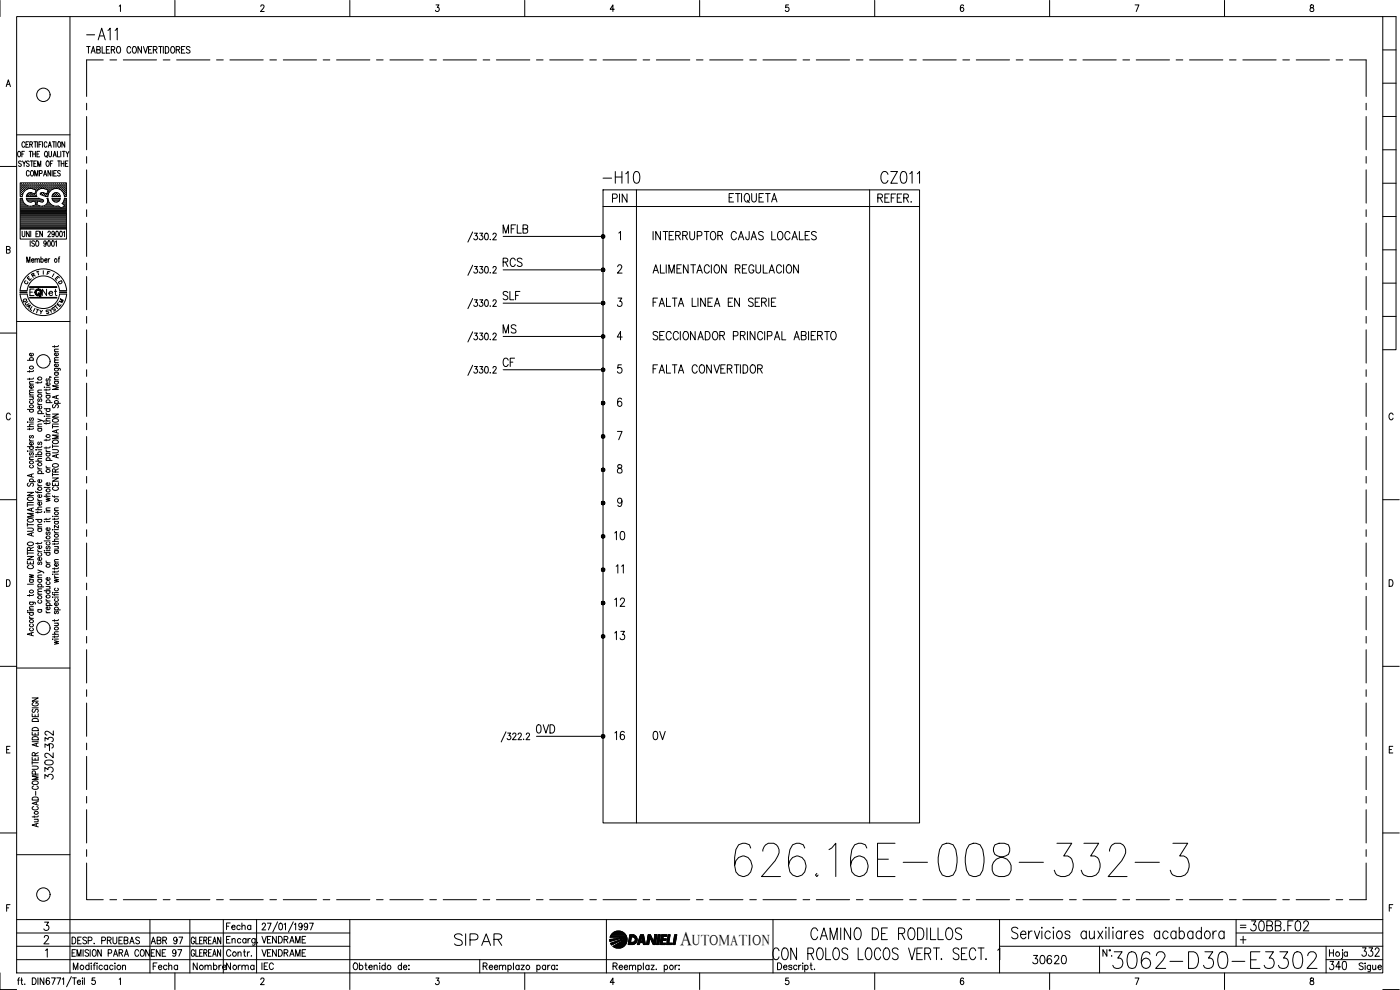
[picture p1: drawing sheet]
<svg xmlns="http://www.w3.org/2000/svg" width="420mm" height="297mm" viewBox="0 0 420 297" stroke-linecap="round" stroke-linejoin="round" font-family="sans-serif">
<defs><g id="words">
<text font-size="15" x="219.1" y="264.2">626.16E-008-332-3</text>
<text font-size="8.8" x="332.7" y="291.7">3062-D30-E3302</text>
<g font-size="7.1">
<text x="24.7" y="13.1">-A11</text>
<text x="179.9" y="56.1">-H10</text>
<text x="263.2" y="56.1">CZ011</text>
<text x="135.1" y="285">SIPAR</text>
<text x="242" y="283.3">CAMINO DE RODILLOS</text>
</g>
<g font-size="6.2">
<text x="183.1" y="163.3">10</text>
<text x="183.1" y="193.3">13</text>
<text x="373.9" y="280.5">30BB.F02</text>
</g>
<text font-size="5.9" x="204.2" y="283.4">A</text>
<g font-size="5.7">
<text x="149.9" y="71.3">MFLB</text>
<text x="149.9" y="81.1">RCS</text>
<text x="149.9" y="91">SLF</text>
<text x="149.9" y="101.2">MS</text>
<text x="149.9" y="111.1">CF</text>
<text x="183.1" y="183.1">12</text>
<text x="159.8" y="221.2">0VD</text>
<text x="16.9" y="225.8" transform="rotate(-90 16.9 225.8)">332</text>
<text x="183.4" y="223.3">16</text>
<text x="194.7" y="223.3">0V</text>
<text x="16.9" y="234.9" transform="rotate(-90 16.9 234.9)">3302-</text>
<text x="308.7" y="290.3">30620</text>
<text x="397.9" y="292.1">340</text>
<text x="407.5" y="288.2">332</text>
</g>
<g font-size="5.3">
<text x="11.6" y="90">Net</text>
<text x="188" y="173.2" transform="rotate(-90 188 173.2)">11</text>
<text x="44.1" y="284.3">ABR 97</text>
<text x="77.3" y="284.3">VENDRAME</text>
<text x="56.8" y="292.1">Nombre</text>
<text x="66.7" y="292.1">Norma</text>
<text x="77.3" y="288.2">VENDRAME</text>
</g>
<text font-size="4.4" x="207.8" y="283.4">UTOMATION</text>
<g font-size="4">
<text x="12.7" y="83.6">F</text>
<text x="6" y="86.4">C</text>
<text x="7.1" y="85.4">E</text>
<text x="8.1" y="84.3">R</text>
<text x="16.2" y="86.4">D</text>
<text x="6.3" y="92.8">U</text>
<text x="14.5" y="94.5">S</text>
<text x="16.6" y="92.1">M</text>
</g>
<g font-size="3.5">
<text x="5.6" y="91.7">Q</text>
<text x="371.1" y="279.4">=</text>
</g>
</g></defs>
<!-- layer: DCA_A3E2|CART -->
<g fill="none" stroke="#000" stroke-width=".3">
<path d="M0 .1v4.9M5 5h410v286.9h-410zM21 5v286.9M35.8 1.8l.4-.3v2M52.5 .1v4.9M78.3 1.9l.3-.4 .5 .1 .1 .2-.2 .7-.8 1h1.1M105 .1v4.9M130.9 1.5h.8l-.5 .7a.6 .6 0 0 1 .5 1 .6 .6 0 0 1-1-.1M157.5 .1v4.9M184.4 2.8h-1.3l.8-1.3v2M210 .1v4.9M236.6 1.5h-.8v.8a.63 .63 0 0 1 .9 0 .63 .63 0 0 1-.1 1 .63 .63 0 0 1-.9-.2"/>
<path d="M262.5 .1v4.9M289.2 1.8l-.4-.3a1.1 1.1 0 0 0-.6 .9 1.1 1.1 0 0 0 .6 1.1 .56 .56 0 0 0 .5-.6 .56 .56 0 0 0-.5-.6 .56 .56 0 0 0-.6 .5M315 .1v4.9M340.7 1.5h1.1l-.8 2M367.5 .1v4.9M393.3 1.6v.5a.73 .73 0 0 1 .9 .4 .73 .73 0 0 1-.3 1 .65 .65 0 0 1-.8-.7 .65 .65 0 0 1 .9-.6l.2-.3-.1-.3zM415 5h4v99.9h-4M415 15h4M1.9 26l.6-2.1 .6 2.1M2.1 25.3h.8M415 35h4M415 25h4"/>
<path d="M0 49.9h5M5 40.5h16M5.5 45.5l.1-.1a.86 .86 0 0 1 .6 .8 .86 .86 0 0 1-.6 .9 1.2 1.2 0 0 1-.1-1.6zM6.1 56.8h.1M6.1 56.2h.1M6.1 55.5h.1M6.1 57.4h.1M6.1 58.1h.1M6.1 58.7h.1M6.1 60h.5M6.1 59.6h.5M6.3 57.1h.2"/>
<path d="M6.3 56.5h.2M6.3 55.8h.2M6.3 55.2h.2M6.3 57.7h.2M6.3 58.4h.2M6.4 48.5a.41 .41 0 0 0-.7-.2 .41 .41 0 0 0 .1 .7l.3 .2a.42 .42 0 0 1 .2 .7 .42 .42 0 0 1-.7-.2M6.4 55.1v.2M6.4 55.7v.2M6.4 56.4v.1M6.4 57v.2M6.4 57.6v.2M6.4 58.3v.1"/>
<path d="M6.6 46.2h.4M6.6 59h-.5v-4.2h13.8v4.2h-.6M6.6 59.5h-.5v9.2h13.8v-9.2h-.6M6.6 56.8h.2M6.6 56.2h.2M6.6 55.5h.2M6.6 57.4h.2M6.6 58.1h.2M6.7 59.5l.2 .7M6.7 48.3l.5 .8 .5-.8M6.7 55.4v.2M6.7 56.1v.1"/>
<path d="M6.7 56.7v.2M6.7 57.3v.2M6.7 58v.2M6.9 58.2l-.2 .7M7 57.1h.2M7 56.5h.2M7 55.8h.2M7 55.2h.2M7.1 55.1v.2M7.1 55.7v.2M7.1 56.4v.1M7.1 57v.2"/>
<path d="M7.2 49.1v.8M7.3 56.8h.2M7.3 56.2h.2M7.3 55.5h.2M7.3 45.4h-.7v1.7M7.4 55.4v.2M7.4 56.1v.1M7.4 56.7v.2M7.5 42.9l-.3-.4a.86 .86 0 0 0-.7 .9 .86 .86 0 0 0 .7 .8l.3-.4M7.6 56.5h.2M7.6 55.8h.2M7.6 55.2h.2"/>
<path d="M7.7 55.1v.2M7.7 55.7v.2M7.7 56.4v.1M7.8 43.3h.5M7.9 59.5h3.7l1.4 .5v.5l-.3 .1M7.9 56.8h.1M7.9 56.2h.2M7.9 55.5h.2M7.9 59.5l.1 .3M8 59.8l.7 .8h.8M8 55.4v.2M8 56.1v.1"/>
<path d="M8 56.7v.1M8 58.6l-.1 .3M8 59.6h3.7M8.1 58.7h.1M8.2 60h4.5M8.3 56.5h.1M8.3 55.8h.1M8.3 55.2h.1M8.3 58.4h.1M8.3 55.1v.2M8.3 55.7v.2M8.3 56.4v.1"/>
<path d="M8.3 58.3v.1M8.6 56.2h.1M8.6 55.5h.1M8.6 58.7h.1M8.6 42.5h-.8v1.7h.8M8.6 58.1h.1M8.6 55.4v.2M8.6 56.1v.1M8.6 58v.2M8.6 58.6v.2M8.8 48.5l-.3-.2-.6 .2 .1 .4 .8 .6-.3 .4-.6-.2M8.8 51.5l-.3-.3a.88 .88 0 0 0-.6 .8 .88 .88 0 0 0 .6 .8l.3-.4"/>
<path d="M8.8 45.4h.8M8.9 56.5h.2M8.9 55.8h.2M8.9 55.2h.2M8.9 58.4h.2M8.9 43.3h.8v-.7l-.8-.1v1.7M9 55.1v.2M9 55.7v.2M9 56.4v.1M9 58.3v.1M9.1 48.3h.8M9.1 45.4v1.7"/>
<path d="M9.2 56.2h.2M9.2 55.5h.2M9.2 58.1h.2M9.2 58.7h.2M9.3 55.4v.2M9.3 56.1v.1M9.3 58v.2M9.3 58.6v.2M9.4 51.3l.1-.1a.86 .86 0 0 1 .6 .8 .86 .86 0 0 1-.6 .8 1.2 1.2 0 0 1-.1-1.5zM9.4 43.3l.3 .9M9.5 57.8l-.8 .1-.7 .7M9.5 48.3v1.6"/>
<path d="M9.5 56.5h.2M9.5 55.8h.2M9.5 55.2h.2M9.5 58.4h.2M9.6 55.1v.2M9.6 55.7v.2M9.6 56.4v.1M9.6 58.3v.1M9.8 46.2h.8M9.8 45.4v1.7M9.8 56.2h.2M9.8 55.5h.2"/>
<path d="M9.8 58.7h.2M9.9 56.7l.9 .3-.3 1.2-1-.3M9.9 56.7a2.52 2.52 0 0 0-3.1 1.5M9.9 55.4v.2M9.9 56.1v.1M9.9 58.1v.1M9.9 58.6v.2M10.2 42.5h.8M10.2 49.1h.4M10.2 56.5h.1M10.2 55.8h.1M10.2 55.2h.1"/>
<path d="M10.2 58.4h.1M10.2 55.1v.2M10.2 55.7v.2M10.2 56.4v.1M10.2 58.3v.1M10.4 52.8v-1.6l.5 1.6 .5-1.6v1.6M10.5 56.2h.1M10.5 55.5h.1M10.5 58.7h.1M10.5 55.4v.2M10.5 56.1v.1M10.5 56.7l.1 .1"/>
<path d="M10.5 58.6v.2M10.6 42.5v1.7M10.6 58.1h.1M10.6 45.4v1.7M10.8 56.5h.2M10.8 55.8h.2M10.8 55.2h.2M10.9 55.1v.2M10.9 55.7v.2M10.9 56.4v.1M10.9 48.3h-.7v1.6h.7M10.9 57.1h.1"/>
<path d="M11.1 46.2h.5M11.1 56.8h.2M11.1 56.2h.2M11.1 55.5h.2M11.2 55.4v.2M11.2 56.1v.1M11.2 56.7v.2M11.2 42.5v1.7M11.3 49.9v-1.6l.5 1.6 .4-1.6v1.6M11.4 56.5h.2M11.4 55.8h.2M11.4 55.2h.2"/>
<path d="M11.5 55.1v.2M11.5 55.7v.2M11.5 56.4v.1M11.5 56.9a1.46 1.46 0 0 0-.4 2l-3.2 .1M11.7 43.3h.4M11.7 56.2h.2M11.7 55.5h.2M11.8 55.4v.2M11.8 56.1v.1M11.8 56.8l-.2 .1M11.9 52.1l.7-.1v-.7l-.7-.1v1.6M11.9 45.4h-.8v1.7h.8"/>
<path d="M12.1 56.5h.1M12.1 55.8h.1M12.1 55.2h.1M12.1 55.1v.2M12.1 55.7v.2M12.1 56.4v.1M12.2 58v.4l1.4 .6h.8M12.4 56.2h.1M12.4 55.5h.1M12.4 58.1h.1M12.4 42.5h-.7v1.7M12.4 55.4v.2"/>
<path d="M12.4 56.1v.1M12.4 58v.2M12.7 56.5h.2M12.7 55.8h.2M12.7 55.2h.2M12.7 58.4h.2M12.7 42.5v1.7M12.8 55.1v.2M12.8 55.7v.2M12.8 56.4v.1M12.8 58.3v.1M13 56.2h.2"/>
<path d="M13 55.5h.2M13 58.1h.2M13.1 52.8l.4-1.6 .5 1.6M13.1 55.4v.2M13.1 56.1v.1M13.1 58v.2M13.3 52.3h.5M13.3 56.5h.2M13.3 55.8h.2M13.3 55.2h.2M13.3 58.4h.2M13.4 55.1v.2"/>
<path d="M13.4 55.7v.2M13.4 56.4v.1M13.4 58.3v.1M13.5 56.7l-.7-.2-1 .2M13.5 56.7l.9 .3-.3 1.2-1.2-.4-.7 .2M13.6 45.5l.1-.1a.86 .86 0 0 1 .6 .8 .86 .86 0 0 1-.6 .9 1.09 1.09 0 0 1-.1-1.6zM13.6 56.2h.2M13.6 55.5h.2M13.6 58.7h.2M13.7 55.4v.2M13.7 56.1v.1M13.7 58.6v.2"/>
<path d="M13.9 46.8l.3 .4M14 56.5h.1M14 55.8h.1M14 55.2h.1M14 58.4h.1M14.1 48.4l.1-.1a.86 .86 0 0 1 .6 .8 .86 .86 0 0 1-.6 .8 1.09 1.09 0 0 1-.1-1.5zM14.1 55.1v.2M14.1 55.7v.2M14.1 56.4v.1M14.1 58.3v.1M14.1 42.9l-.3-.4a.88 .88 0 0 0-.6 .9 .88 .88 0 0 0 .6 .8l.3-.4M14.3 56.8h.1"/>
<path d="M14.3 56.2h.1M14.3 55.5h.1M14.3 58.1h.1M14.3 58.7h.1M14.4 59.5h-.3a1.59 1.59 0 0 1-1.3 2.3M14.4 55.4v.2M14.4 56.1v.1M14.4 56.7v.2M14.4 58v.2M14.4 59.5l.2 .7M14.4 57.4h.1M14.5 44.2l.4-1.7 .5 1.7"/>
<path d="M14.6 57.1h.2M14.6 56.5h.2M14.6 55.8h.2M14.6 55.2h.2M14.6 57.7h.1M14.6 45.4l.1 1.4 .3 .3 .4-.3 .1-1.4M14.6 43.6h.6M14.7 55.1v.2M14.7 55.7v.2M14.7 56.4v.1M14.7 57v.2M14.7 57.6v.1"/>
<path d="M14.9 56.8h.2M14.9 56.2h.2M14.9 55.5h.2M15 55.4v.2M15 56.1v.1M15 56.7v.2M15.1 49.1h.5M15.2 51.2v1.6l-.8-1.6v1.6M15.2 56.5h.2M15.2 55.8h.2M15.2 55.2h.2M15.3 55.1v.2"/>
<path d="M15.3 55.7v.2M15.3 56.4v.1M15.5 56.8h.2M15.5 56.2h.2M15.5 55.5h.2M15.6 59h2.5M15.6 59.5h2.5M15.6 55.4v.2M15.6 56.1v.1M15.6 56.7v.1M15.6 59.5l.1 .3M15.7 51.2v1.6"/>
<path d="M15.7 59.8l.9 .8h.6l.6-.4M15.7 58.6l-.1 .3M15.7 42.5h.9M15.7 59.6h2.2M15.9 48.3h-.8v1.6M15.9 56.5h.1M15.9 55.8h.1M15.9 55.2h.1M15.9 60h1.9M16 47.1l.4-1.7 .5 1.7M16 55.1v.2M16 55.7v.2"/>
<path d="M16 56.4v.1M16 58.4h.1M16.1 46.5h.6M16.1 52h.5M16.2 42.5v1.7M16.2 56.2h.1M16.2 55.5h.1M16.2 58.7h.1M16.3 55.4v.2M16.3 56.1v.1M16.3 58.6v.2M16.3 58.1v.1"/>
<path d="M16.5 56.5h.2M16.5 55.8h.2M16.5 55.2h.2M16.5 58.4h.2M16.6 55.1v.2M16.6 55.7v.2M16.6 56.4v.1M16.6 58.3v.1M16.8 42.5v1.7M16.8 56.2h.2M16.8 55.5h.2M16.8 58.1h.2"/>
<path d="M16.8 58.7h.2M16.9 55.4v.2M16.9 56.1v.1M16.9 58v.2M16.9 58.6v.2M16.9 51.2h-.8v1.6h.8M17.1 56.5h.2M17.1 55.8h.2M17.1 55.2h.2M17.1 58.4h.2M17.2 45.4v1.7h.7M17.2 55.1v.2"/>
<path d="M17.2 55.7v.2M17.2 56.4v.1M17.2 58.3v.1M17.3 48.3h.8M17.4 56.2h.2M17.4 55.5h.2M17.4 58.7h.2M17.5 42.6l.2-.1a.86 .86 0 0 1 .6 .9 .86 .86 0 0 1-.6 .8 1.2 1.2 0 0 1-.2-1.6zM17.5 55.4v.2M17.5 56.1v.1M17.5 58.6v.2M17.7 48.3v1.6"/>
<path d="M17.7 58.2l.4 .7M17.8 58.2l-.6-.4h-.6l-.9 .8M17.8 56.5h.1M17.8 55.8h.1M17.8 55.2h.1M17.9 55.1v.2M17.9 55.7v.2M17.9 56.4v.1M18 59.8l-.3 .4M18.1 51.4a.41 .41 0 0 0-.7-.2 .41 .41 0 0 0 .1 .7l.5 .2 .1 .5-.3 .2-.5-.2M18.1 56.8h.1M18.1 56.2h.1"/>
<path d="M18.1 55.5h.1M18.1 59.5l-.1 .3M18.2 55.4v.2M18.2 56.1v.1M18.2 56.7v.2M18.2 45.4v1.7M18.4 49.1h.8M18.4 48.3v1.6M18.4 56.5h.2M18.4 55.8h.2M18.4 55.2h.2M18.5 57l.1 .1"/>
<path d="M18.5 55.1v.2M18.5 55.7v.2M18.5 56.4v.1M18.6 57.3l.7 1.6M18.7 57.3a2.46 2.46 0 0 0-2.7-.6 2.46 2.46 0 0 0-1.6 2.2M18.7 45.4h.8M18.7 56.8h.2M18.7 56.2h.2M18.7 55.5h.2M18.8 57.3l.1 .1M18.8 55.4v.2M18.8 56.1v.1"/>
<path d="M18.8 56.7v.2M19 57.1h.2M19 56.5h.2M19 55.8h.2M19 55.2h.2M19 57.7h.2M19.1 45.4v1.7M19.1 55.1v.2M19.1 55.7v.2M19.1 56.4v.1M19.1 57v.2M19.1 57.6v.2"/>
<path d="M19.2 48.3v1.6M19.3 59.5l-.1 .7M19.3 56.8h.2M19.3 56.2h.2M19.3 55.5h.2M19.3 57.4h.2M19.3 58.1h.2M19.3 60h.6M19.4 58.7h.1M19.4 42.5v1.7l-.8-1.7v1.7M19.4 55.4v.2M19.4 56.1v.1"/>
<path d="M19.4 56.7v.2M19.4 57.3v.2M19.4 58v.2M19.4 58.6v.2M19.4 59.6h.5M19.6 49.1h.5M19.7 57.1h.2M19.7 56.5h.2M19.7 55.8h.2M19.7 55.2h.2M19.7 57.7h.2M19.7 58.4h.2"/>
<path d="M19.8 45.4l.4 .8 .5-.8M19.8 55.1v.2M19.8 55.7v.2M19.8 56.4v.1M19.8 57v.2M19.8 57.6v.2M19.8 58.3v.1M20.2 46.2v.9M20.4 48.3h-.8v1.6h.8M415 55h4M415 44.9h4M1.9 74.9l1-.1 .1-.6-1.1-.3v2.1l1.1-.2v-.5l-.3-.4"/>
<path d="M6.1 68.7v3h13.8v-3M6.1 64.4h13.8M6.1 64.1h13.8M6.1 63.8h13.8M6.1 63.4h13.8M6.1 63.1h13.8M6.1 62.8h13.8M6.1 62.5h12.1M6.1 62.2h11.8M6.1 61.9h2.3M6.1 61.5h1.6M6.1 61.2h1.3"/>
<path d="M6.1 60.9h1M6.1 60.6h.8M6.1 60.3h.6M6.1 64.7h13.8M6.1 65.1h13.8M6.1 65.3h13.8M6.1 65.7h13.8M6.1 66h13.8M6.1 66.3h13.8M6.1 66.6h13.8M6.1 67h13.8M6.1 67.3h13.8"/>
<path d="M6.1 67.6h13.8M6.1 67.9h13.8M6.1 68.2h13.8M6.1 68.5h13.8M6.6 69.4l.1 1.4 .3 .2 .4-.2 .1-1.4M6.8 60.2l.3 .5a2.5 2.5 0 0 0 2.8 1.1M8 78.7v-1.6l.5 1.6 .5-1.6v1.6M8.4 60.3h1.7M8.8 69.4v1.6l-.9-1.6v1.6M9.1 72.2v1.7M9.2 69.4v1.6M9.4 78.1h.8l-.2-.4a.5 .5 0 0 0-.6 .5 .5 .5 0 0 0 .6 .4l.2-.1"/>
<path d="M9.5 60.6l1-.3 .3 1.2-.9 .3M9.9 61.9h2M10.3 72.5a.41 .41 0 0 0-.6-.2 .41 .41 0 0 0 0 .7l.6 .3v.4l-.3 .2-.5-.2M10.5 77.9l.3-.3 .3 .1 .1 1M10.5 77.6v1.1M10.5 60.3h.7M10.6 60.6h.6M10.7 60.9h.4M10.8 61.5h.2M10.8 61.2h.2M10.8 70.2h.5M10.9 72.3l.1-.1a.86 .86 0 0 1 .7 .9 .86 .86 0 0 1-.7 .8 1.2 1.2 0 0 1-.1-1.6z"/>
<path d="M11.2 77.9l.1-.2h.5v1M11.6 69.4h-.8v1.6h.8M11.7 60.3h1.3M11.9 61.7l1 .2M12.3 60.6l-1-.3-.3 1.2 .8 .2M12.3 77.8l.1-.1a.5 .5 0 0 1 .6 .5 .5 .5 0 0 1-.6 .4l-.1-.1M12.3 77.1v1.6M12.3 60.6h.4M12.7 69.4v1.6l-.8-1.6v1.6M13.3 61.9h2.8M13.4 78.1h.7l-.1-.4a.5 .5 0 0 0-.6 .5 .5 .5 0 0 0 .6 .4l.1-.1M13.8 61.5h1.7"/>
<path d="M13.9 72.8l-.2 .4a.46 .46 0 0 1-.6-.4 .46 .46 0 0 1 .6-.5l.2 .5-.2 1-.5-.1M14.1 61.2h1M14.3 60.9h.5M14.4 69.8l.2-.4 .5 .1v.5l-.7 1h.8M14.4 60.6h.2M14.4 60.3h.1M14.5 72.3l.1-.1a.96 .96 0 0 1 0 1.7l-.3-.7zM14.5 77.6v1.1M14.5 60.2l.3 .5a2.51 2.51 0 0 0 2.7 1.1M14.9 77.6l-.3 .1-.1 .4M15.7 72.3l.1-.1a.96 .96 0 0 1 0 1.7l-.3-.7zM16.1 60.3h1.4"/>
<path d="M16.3 69.9l-.2 .4a.46 .46 0 0 1-.6-.4 .46 .46 0 0 1 .6-.4l.2 1.2-.3 .3-.4-.2M16.6 72.6l.3-.4v1.7M16.9 69.5l.2-.1a.96 .96 0 0 1 0 1.6l-.4-.7zM17.4 61.8l.9 .6 1.1-.6M17.5 77.6h.4M17.9 77.1h-.2v1.6M18.1 69.5l.1-.1a.96 .96 0 0 1 0 1.6l-.3-.7zM18.4 62.5h1.5M18.7 61l.7 .8M18.9 60.9h1M19 62.2h.9M19 61.2h.9"/>
<path d="M19 69.7l.3-.3v1.6M19.1 60.6h.8M19.2 60.2l-.6 .9M19.3 61.5h.6M19.3 60.3h.6M19.5 61.9h.4M415 75h4M415 65h4M0 99.9h5M5 96.5h16M6 87.2a7 7 0 0 1 7-6.5 7 7 0 0 1 7 6.5M6 88.2a7 7 0 0 0 7 6.5 7 7 0 0 0 7-6.5"/>
<path d="M8.2 87.2a4.9 4.9 0 0 1 4.8-4.4 4.9 4.9 0 0 1 4.9 4.4M8.2 88.2a4.9 4.9 0 0 0 4.8 4.4 4.9 4.9 0 0 0 4.9-4.4M8.9 86h8.2v.2h-8.2M8.9 89.2h8.2v.2h-8.2zM9 86.1h8M9 89.3h8M10.2 86.7h-1.2v2M11 92.7l.6 .3M11.3 92.9l-.3 1M12 93.1l.3 .5 .5-.4M12.3 93.6l-.1 .5M415 94.9h4"/>
<path d="M415 84.9h4M8.2 108.1h1.8M8.8 111.2v.5M8.8 113.5v.4M8.8 119.1h1.2M8.8 118.5h1.2M8.8 115.3h1.2M9.1 108.1a.55 .55 0 0 1 .3-.9 .55 .55 0 0 1 .6 .7l-.2 .2M9.7 119.1l.3 .3-.1 .4h-1.1M9.8 115.6l.1 .2a.52 .52 0 0 1-.5 .7 .52 .52 0 0 1-.4-.8l.4-.1v.9M9.8 106l.1 .1a.51 .51 0 0 1-.4 .7 .51 .51 0 0 1-.5-.7l.4-.1v.8M10 117.8h-1.1l-.1 .4 .4 .3"/>
<path d="M10 117l-1.1 .1-.1 .3 .4 .4M10 114.5h-1.1l-.1 .4 .4 .4M10 113.4l-.3 .3h-1.5M10 111.1l-.3 .4h-1.5M11.3 114.5v.5M11.3 117.8h1.2M11.6 119.7l-.3 .3 .3 .5 .4-.8h.4l.1 .5-.2 .3M12.5 117l-1.1 .1-.1 .4 .4 .3M12.5 114.5l-.1 .3h-1.7M13.3 116.2h.1zM13.8 117.6l.1 .3 .5 .2M13.8 116.7v.5"/>
<path d="M13.8 118.6h1.2M13.8 118.1h1.2M13.8 116.2h1.2M14.1 118.6l-.2 .2a.52 .52 0 0 0 .6 .7 .52 .52 0 0 0 .3-.9M14.1 113.7l-.3 .2 .3 .5 .4-.7h.4l.1 .4-.2 .3M14.8 114.8l.1 .2a.52 .52 0 0 1-.5 .7 .52 .52 0 0 1-.4-.8l.4-.1v.9M14.9 113.1l.5 .1M15 116.7l-.1 .3h-1.6M16.3 110.5l1.6 .1 .1 .5M16.3 103.7v.5M16.3 114.4h1.2M16.3 113.9h1.2"/>
<path d="M16.3 111.8h1.2M16.3 108.8h1.2M16.3 105.5h1.2M16.6 114.4l-.2 .1a.52 .52 0 0 0 .6 .8 .52 .52 0 0 0 .3-.9M16.6 111.8l-.2 .2a.53 .53 0 0 0 .5 .6 .53 .53 0 0 0 .5-.6l-.1-.2M16.6 110.5a.55 .55 0 0 0 .2 .9 .55 .55 0 0 0 .7-.6l-.2-.3M16.9 118.8v.7M17.3 109.2l.1 .1a.51 .51 0 0 1-.5 .7 .51 .51 0 0 1-.4-.7l.3-.1v.8M17.3 105.9l.1 .1a.52 .52 0 0 1-.5 .8 .52 .52 0 0 1-.4-.8l.3-.1v.9M17.5 118.6l-1.8 .6 1.8 .5M17.5 115.8h-1.8l1.8 .5-1.8 .6h1.8M17.5 113.2l-1.1 .1-.1 .3 .4 .3"/>
<path d="M17.5 108l-1.1 .1-.1 .3 .4 .4M17.5 107.3h-1.1l-.1 .4 .4 .3M17.5 104.8h-1.1l-.1 .3 .4 .4M17.5 103.7l-.3 .3h-1.5M3.1 124.4a.61 .61 0 0 0-.7-.5 .61 .61 0 0 0-.5 .8v.5a.61 .61 0 0 0 .5 .8 .61 .61 0 0 0 .7-.5M8.2 135.3h.2zM8.2 126.6h.2zM8.2 128h1.8M8.2 134h1.8M8.2 122.8h1.8M8.8 131.8l.1 .3 .5 .2M8.8 128.5v.5"/>
<path d="M8.8 137.9h1.2M8.8 135.3h1.2M8.8 132.3h1.2M8.8 126.6h1.2M9.1 139.6l-.2 .1a.53 .53 0 0 0 .5 .7 .53 .53 0 0 0 .5-.7l-.1-.1M9.1 135.8l-.3 .3 .1 .4h.4l.2-.6 .3-.1 .2 .3-.2 .5M9.1 134l-.2 .2a.51 .51 0 0 0 .6 .7 .51 .51 0 0 0 .3-.9M9.1 130.7l-.3 .3 .1 .3h.4l.2-.5 .3-.1 .2 .3-.2 .4M9.1 125.4l-.3 .3 .1 .4h.4l.2-.6 .3-.1 .2 .3-.2 .4M9.1 122.8l-.2 .2a.51 .51 0 0 0 .6 .7 .51 .51 0 0 0 .3-.9M9.1 120.3a.55 .55 0 0 0 .3 .9 .55 .55 0 0 0 .6-.7l-.2-.2M9.8 132.7l.1 .2a.52 .52 0 0 1-.5 .7 .52 .52 0 0 1-.4-.8l.4-.1v.8"/>
<path d="M10 137.1l-1.1 .1-.1 .3 .4 .4M10 128.4l-.3 .4h-1.5M10 127.2l-1.1 .1-.1 .4 .4 .3M10.7 136.9h.2zM10.7 134.9h.2zM10.7 138.4h1.8M10.7 136.4h1.8M11.3 125.7l1.2 .4-1.2 .5M11.3 120.8l.1 .4 .5 .2M11.3 133.9v.5M11.3 136.9h1.2M11.3 134.9h1.2"/>
<path d="M11.3 128.6h1.2M11.3 128h1.2M11.3 124.1h1.8M11.3 121.4h1.2M11.6 136.4a.51 .51 0 0 1 0-.7 .51 .51 0 0 1 .7 0 .51 .51 0 0 1 0 .7M11.6 132.6l-.3 .3 .3 .5 .4-.7h.4l.1 .4-.2 .3M11.6 128.6a.49 .49 0 0 0 0 .7 .49 .49 0 0 0 .7 0 .49 .49 0 0 0 0-.7M11.6 124.1a.51 .51 0 0 1 0-.7 .51 .51 0 0 1 .7 0 .51 .51 0 0 1 0 .7M12.3 121.8a.5 .5 0 0 1 .1 .8 .5 .5 0 0 1-.8 0 .5 .5 0 0 1 .1-.8h.2v.9M12.5 137.6l-1.1 .1-.1 .3 .4 .4M12.5 133.8l-.3 .4h-1.5M12.5 127.2l-1.1 .1-.1 .4 .4 .3"/>
<path d="M12.5 126.1l.5 .3 .1 .2M13.3 124.9h.1zM13.3 126.3h1.7M13.3 122.6h1.7M13.8 139.9l.1 .3 .5 .2M13.8 134.9l.1 .4 .5 .2M13.8 123.9l.1 .3 .5 .2M13.8 126.8v.5M13.8 131.8v.5M13.8 134.1v.5M13.8 138.2h1.8M13.8 136h1.2"/>
<path d="M13.8 135.5h1.2M13.8 124.9h1.2M13.8 124.4h1.2M13.8 120.8h1.8M14.1 138.2l-.2-.2a.52 .52 0 0 1 .6-.7 .52 .52 0 0 1 .3 .9M14.1 136l-.2 .1a.52 .52 0 0 0 .6 .8 .52 .52 0 0 0 .3-.9M14.1 122.6a.49 .49 0 0 0 0 .7 .49 .49 0 0 0 .7 0 .49 .49 0 0 0 0-.7M14.1 120.8l-.2-.1a.52 .52 0 0 1 .6-.8 .52 .52 0 0 1 .3 .9M15 134l-.3 .4h-1.4M15 131.7l-.3 .4h-1.4M15 126.7l-.3 .4h-1.4M15 125.5l-1.1 .1-.1 .3 .4 .4"/>
<path d="M15.7 134.9h1.3l.5 .4-.1 .4-.4 .2h-1.3M15.7 124.2h1.8l-1.8 1h1.8M15.7 127.5v1M15.7 133.4v1M15.7 133.9h1.8M15.7 128h1.8M15.7 127.2h1.8M15.8 139.4a.88 .88 0 0 1 1.1-.4 .88 .88 0 0 1 .5 .9 .89 .89 0 0 1-1 .4 .89 .89 0 0 1-.6-.9zM15.8 132.3a.88 .88 0 0 1 1.1-.3 .88 .88 0 0 1 .5 .9 .88 .88 0 0 1-1 .3 .88 .88 0 0 1-.6-.9zM15.8 125.9a.88 .88 0 0 1 1.1-.4 .88 .88 0 0 1 .5 .9 .89 .89 0 0 1-1 .3 .89 .89 0 0 1-.6-.8zM16 121.4l-.3 .3 .1 .5h.6l.4-.7 .5-.1 .2 .3-.2 .7M16.3 121h1.8"/>
<path d="M16.6 121l-.2-.2a.51 .51 0 0 1 .6-.6 .51 .51 0 0 1 .3 .8M16.9 129.1v.7M16.9 136.5v.7M17.5 136.3l-1.8 .5 1.8 .6M17.5 130.5h-1.8l1.8 .6-1.8 .5h1.8M17.5 128.9l-1.8 .5 1.8 .6M418.1 124.4a.63 .63 0 0 0-.8-.5 .63 .63 0 0 0-.4 .8v.5a.63 .63 0 0 0 .4 .8 .63 .63 0 0 0 .8-.5M0 149.9h5M8.2 158.4h1.3l.5 .5-.1 .3-.4 .2h-1.3M8.2 147.7h1.8l-1.8 1h1.8M8.2 151v1M8.2 156.9v1"/>
<path d="M8.2 157.4h1.8M8.2 151.5h1.8M8.2 150.8h1.8M8.3 155.8a.89 .89 0 0 1 1-.3 .89 .89 0 0 1 .6 .9 1.03 1.03 0 0 1-1.7-.4zM8.3 149.4a.88 .88 0 0 1 1.1-.4 .88 .88 0 0 1 .5 .9 1.02 1.02 0 0 1-1.7-.4zM8.5 144.9l-.2 .2a.53 .53 0 0 0 .2 .8l.3-.1 .7-.9 .5 .4-.2 .6M8.8 144.5h1.8M9.1 144.5a.55 .55 0 0 1 .3-.9 .55 .55 0 0 1 .6 .7l-.2 .2M9.4 142.3v.7M9.4 152.6v.7M10 159.8l-1.8 .5 1.8 .6M10 154h-1.8l1.8 .6-1.8 .5h1.8"/>
<path d="M10 152.4l-1.8 .5 1.8 .6M10 142.1l-1.8 .6 1.8 .5M10.7 147.4l.4 .4h1.4M10.7 155.9h1.8M10.7 152.9h1.8M11.3 149.7l.1 .3 .5 .3M11.3 145.1l.1 .4 .5 .2M11.3 140.1l.1 .4 .5 .2M11.3 147.5v.5M11.3 153.4v.6M11.3 158.6h1.2M11.3 158.1h1.2"/>
<path d="M11.3 150.3h1.2M11.3 145.7h1.2M11.3 142.1h1.8M11.3 140.7h1.2M11.6 158.6a.51 .51 0 0 0 0 .7 .51 .51 0 0 0 .7 0 .51 .51 0 0 0 0-.7M11.6 155.9a.51 .51 0 0 0 0 .7 .51 .51 0 0 0 .7 0 .51 .51 0 0 0 0-.7M11.6 142.1a.51 .51 0 0 1 0-.7 .51 .51 0 0 1 .7 0 .51 .51 0 0 1 0 .7M12.3 150.7a.5 .5 0 0 1 .1 .7 .5 .5 0 0 1-.8 0 .5 .5 0 0 1 .1-.7h.2v.9M12.3 148.4l.1 .2a.53 .53 0 0 1-.5 .7 .53 .53 0 0 1-.4-.8l.4-.1v.9M12.3 143.9a.5 .5 0 0 1 .1 .8 .5 .5 0 0 1-.8 0 .5 .5 0 0 1 .1-.8h.2v.9M12.5 157.3l-1.1 .1-.1 .4 .4 .3M12.5 153.4l-.3 .3h-1.5"/>
<path d="M12.5 152.1l-1.1 .1-.1 .4 .4 .3M13.3 156.5h.1zM13.3 153.6h.1zM13.3 148.9h1.7M13.3 146.2h1.7M13.8 149.3l1.2 .3-1.2 .3 1.2 .3-1.2 .3M13.8 156.5h1.2M13.8 155.5v.5M13.8 153.6h1.2M13.8 153.1h1.2M13.8 140.4h1.2M14.1 159.6l-.3 .3 .3 .5 .4-.7h.4l.1 .4-.2 .3"/>
<path d="M14.8 158.4l.1 .1a.53 .53 0 0 1-.5 .7 .53 .53 0 0 1-.4-.8h.4v.8M14.8 144.9l.1 .1a.52 .52 0 0 1-.5 .7 .52 .52 0 0 1-.4-.8h.4v.8M15 155.5l-.3 .3h-1.4M15 152.4h-1.1l-.1 .4 .4 .3M15 148.2h-1.1l-.1 .4 .4 .3M15.7 158.9h.2zM15.7 154.9h.2zM15.7 148.7l.4 .3h1.4M15.7 144.8v.9h1.8v-.9M15.7 143.4h1.8l-1.8 1h1.8M15.7 142.4h1.8M15.7 141.9v1"/>
<path d="M16.2 146.1a.54 .54 0 0 0-.4 .6 .54 .54 0 0 0 .6 .4h.4a.54 .54 0 0 0 .7-.4 .54 .54 0 0 0-.4-.6M16.3 159.3l.1 .4 .4 .2M16.3 153.1h1.2M16.3 148.8v.5M16.3 155.5v.5M16.3 159.9h1.2M16.3 158.9h1.2M16.3 156.4h1.2M16.3 154.9h1.2M16.6 156.4a.55 .55 0 0 0 .2 1 .55 .55 0 0 0 .7-.7l-.2-.3M16.6 141.6l-.1-.8-.6-.1-.2 .9h1.8M16.6 145.1v.6"/>
<path d="M17.5 157.7v.7l-1.2-.7v.7M17.5 155.4l-.3 .4h-1.5M17.5 152.4l-1.1 .1-.1 .3 .4 .3M17.5 140.7l-.9 .5M415 149.9h4.9M1.9 173.9a1 1 0 0 1 1.2 1 1 1 0 0 1-1.2 1zM8.2 168.3v.9h1.8v-.9M8.2 166.9h1.8l-1.8 1h1.8M8.2 175.3h1.8M8.2 165.9h1.8M8.2 165.4v1M8.3 162.9a.88 .88 0 0 1 1.1-.4 .88 .88 0 0 1 .5 .9 1.03 1.03 0 0 1-1.7-.3z"/>
<path d="M8.7 169.6a.53 .53 0 0 0-.5 .7 .53 .53 0 0 0 .7 .3h.5a.53 .53 0 0 0 .6-.3 .53 .53 0 0 0-.4-.7M8.8 172.4l1.2 .2-1.2 .3 1.2 .3-1.2 .3M8.8 178.4v.5M8.8 173.9h1.2M9.1 173.9l-.2 .2a.53 .53 0 0 0 .5 .6 .53 .53 0 0 0 .5-.6l-.1-.2M9.1 165.2l-.1-.9h-.7l-.1 .9h1.8M9.1 168.6v.6M9.4 160v.7M10 178.3l-.3 .4h-1.5M10 164.2l-.9 .5M11.3 171l1.2 .4-1.2 .5M11.3 165l.1 .3 .5 .3"/>
<path d="M11.3 178.3h1.2M11.3 176.1h1.8M11.3 173.8h1.2M11.3 173.3h1.2M11.3 165.6h1.2M11.3 162.8v.5M11.6 176.1l-.2-.1a.52 .52 0 0 1 .6-.8 .52 .52 0 0 1 .3 .9M11.6 173.8a.51 .51 0 0 0 0 .8 .51 .51 0 0 0 .7 0 .51 .51 0 0 0 0-.8M11.6 168.6l-.3 .3 .1 .4h.4l.2-.6 .3-.1 .2 .3-.2 .5M11.6 166a.51 .51 0 0 0 0 .7 .51 .51 0 0 0 .7 0 .51 .51 0 0 0 0-.7M12.3 167.3a.5 .5 0 0 1 .1 .7 .5 .5 0 0 1-.8 0 .5 .5 0 0 1 .1-.7h.2v.9M12.3 163.7a.5 .5 0 0 1 .1 .8 .5 .5 0 0 1-.8 0 .5 .5 0 0 1 .1-.8h.2v.9"/>
<path d="M12.5 177.5l-1.1 .1-.1 .4 .4 .3M12.5 176.7l-1.1 .1-.1 .4 .4 .3M12.5 172.5l-1.1 .1-.1 .4 .4 .3M12.5 171.4l.6 .3v.2M12.5 162.7l-.1 .3-1.7 .1M13.3 165.2h.1zM13.3 177.2h1.7M13.3 165.8h1.7M13.3 162.3h1.7M13.8 179.8l.1 .3 .5 .2M13.8 168.3l.1 .4 .5 .2M13.8 176h1.2"/>
<path d="M13.8 168.9h1.2M13.8 165.2h1.2M14.1 177.2l-.2 .2a.51 .51 0 0 0 .6 .7 .51 .51 0 0 0 .3-.9M14.1 174.6l-.2 .1a.52 .52 0 0 0 .6 .7 .52 .52 0 0 0 .3-.8M14.1 165.8l-.2 .1a.52 .52 0 0 0 .6 .8 .52 .52 0 0 0 .3-.9M14.1 163.9l-.3 .3 .3 .5 .4-.7h.4l.1 .5-.2 .2M14.1 162.7a.55 .55 0 0 0 .2 .9 .55 .55 0 0 0 .7-.6l-.2-.3M14.7 176l.3 .3-.1 .4-1.1 .1M14.8 173.3l.1 .2a.52 .52 0 0 1-.5 .7 .52 .52 0 0 1-.4-.8l.4-.1v.8M15.7 179.1h.2zM15.7 178.1l.4 .4h1.4M15.7 177.8h.2z"/>
<path d="M15.7 172.3h.2zM15.7 162.5h1.8M16.3 173.6l1.2 .3-1.2 .3 1.2 .3-1.2 .2M16.3 172.7l.1 .3 .4 .3M16.3 165.2h1.2M16.3 163v.4M16.3 170.4v.4M16.3 171.3v.5M16.3 178.2v.5M16.3 179.1h1.2M16.3 177.8h1.2M16.3 173.3h1.2"/>
<path d="M16.3 172.3h1.2M16.3 168.6h1.2M16.3 164h1.2M16.6 179.6l-.2 .2a.51 .51 0 0 0 .6 .7 .51 .51 0 0 0 .3-.9M16.6 176.5a.55 .55 0 0 0 .2 .9 .55 .55 0 0 0 .7-.7l-.2-.2M16.6 165.2l-.2 .1a.52 .52 0 0 0 .6 .8 .52 .52 0 0 0 .3-.9M17.2 164l.3 .3-.1 .4h-1.1M17.3 169.1a.48 .48 0 0 1 0 .6 .48 .48 0 0 1-.7 .1 .48 .48 0 0 1-.1-.7h.3v.8M17.5 171.3l-.3 .3h-1.5M17.5 170.3l-.1 .3h-1.7M17.5 167.9l-1.1 .1-.1 .3 .4 .3M17.5 162.9l-.1 .3h-1.7"/>
<path d="M17.5 161.7l-1.1 .1-.1 .3 .4 .4M416.9 173.9a1.01 1.01 0 0 1 1.2 1 1.01 1.01 0 0 1-1.2 1zM0 199.9h5M8.2 183.2h.2zM8.2 183.8h1.8M8.8 185l.1 .3 .5 .2M8.8 180.7h1.7v.6M8.8 185.5h1.2M8.8 183.2h1.2M8.8 182.8h1.2M9.1 188.5l-.2 .1a.51 .51 0 0 0 .6 .7 .51 .51 0 0 0 .3-.8M9.1 187.2l-.2 .2a.52 .52 0 0 0 .6 .7 .52 .52 0 0 0 .3-.9"/>
<path d="M9.1 183.8l-.2 .2a.51 .51 0 0 0 .6 .6 .51 .51 0 0 0 .3-.8M9.1 180.7a.55 .55 0 0 0 .3 .9 .55 .55 0 0 0 .6-.7l-.2-.2M9.4 189.9v.7M10 189.7l-1.8 .6 1.8 .5M10 182l-1.1 .1-.1 .3 .4 .4M11.3 182.9h1.2M11.6 182.9l-.2 .1a.52 .52 0 0 0 .6 .8 .52 .52 0 0 0 .3-.9M11.6 180.1a.51 .51 0 0 0 0 .8 .51 .51 0 0 0 .7 0 .51 .51 0 0 0 0-.8M13.8 183.3l.1 .3 .5 .2M13.8 183.8h1.2M13.8 181.7h1.8M13.8 180.3h1.2"/>
<path d="M14.1 181.7l-.2-.2a.51 .51 0 0 1 .6-.7 .51 .51 0 0 1 .3 .9M14.8 182.1l.1 .1a.53 .53 0 0 1-.5 .8 .53 .53 0 0 1-.4-.9h.4v.9M15.7 191.8h.2zM15.7 190.3h1.8M16.3 192.2l1.2 .3-1.2 .3 1.2 .3-1.2 .2M16.3 191.8h1.2M16.3 185.9v.5M16.3 190.8v.5M16.3 187h1.2M16.3 183h1.8M16.6 183.4l-.3 .3 .1 .4h.4l.2-.6 .3-.1 .2 .3-.2 .4M16.6 183l-.2-.2a.51 .51 0 0 1 .6-.7 .51 .51 0 0 1 .3 .9"/>
<path d="M17.2 187l.3 .3-.1 .3-1.1 .1M17.3 180.8l.1 .2a.52 .52 0 0 1-.5 .7 .52 .52 0 0 1-.4-.8l.3-.1v.9M17.5 190.7l-.3 .4h-1.5M17.5 189.6h-1.1l-.1 .4 .4 .3M17.5 185.9l-.3 .3h-1.5M415 199.9h4.9M5 200.4h16M2 224.9h.6M3 223.9h-1v2h1M416.9 224.9h.7M418 223.9h-1.1v2h1.1M0 249.9h5"/>
<path d="M5 256.4h16M415 249.9h4.9M2 272.4h.6M3 271.4h-1v2M5 275.9h410M5 279.9h100M45 275.9v16M57 275.9v16M67 275.9v16M77 275.9v16M105 275.9v21M182 275.9v16"/>
<path d="M183.9 280h3.4M184.1 279.8h3M184.3 279.7h2.6M184.6 279.6h2M185 279.4h1.2M232 275.9v16M300 275.9v16M371 279.9h44M371 275.9v8M416.9 272.4h.7M418 271.4h-1.1v2M0 291.9v5h5"/>
<path d="M5 283.9h100M5 287.9h227M5.2 294.1h.6M5.9 293.4l-.4 .4v1.6M6.2 294.1h.6M6.5 293.4v1.6l.4 .4M7.5 295.2v.1M9.7 293.4a1.01 1.01 0 0 1 1.2 1 1.01 1.01 0 0 1-1.2 1zM11.4 293.4v2M13.2 293.4v2l-1.1-2v2M14.8 293.7l-.5-.3a1.17 1.17 0 0 0 .1 2 .56 .56 0 0 0 .6-.5 .56 .56 0 0 0-.5-.6 .56 .56 0 0 0-.7 .4M15.5 293.4h1.1l-.8 2"/>
<path d="M17.1 293.4h1.1l-.8 2M18.7 293.8l.4-.4v2M21.4 293l-1.4 3.1M21.8 293.4h1.1M22.3 293.4v2M23.2 294.6h1l-.1-.4a.57 .57 0 0 0-.8 .2 .57 .57 0 0 0 .1 .7 .57 .57 0 0 0 .8 0M24.8 293.4v.2zM24.8 294.1v1.3M25.3 293.4v2M28.5 293.4h-.8l-.1 .8a.63 .63 0 0 1 .9 .1 .63 .63 0 0 1-.1 .9 .63 .63 0 0 1-.9-.2M35.8 293.8l.4-.4v2M52.5 291.9v5"/>
<path d="M78.3 293.9l.3-.5 .5 .1 .1 .3-.2 .7-.8 .9h1.1M130.9 293.4h.8l-.5 .8a.6 .6 0 0 1 .5 .9 .6 .6 0 0 1-1-.1M144 287.9v4M157.5 291.9v5M183 282.4h.3M183 282.3h.8M183 282.1h1.3M183 282h1.8M183 281.8l.1 .6M183.1 281.2h2.7l.2 .2M183.1 281.2h4.7M183.1 281.8h2.2"/>
<path d="M183.1 281h4.9M183.2 283l3.2-1.1 .2 .2-3 1.4zM183.2 280.9h4.8M183.3 280.8h4.6M183.3 283.1h1.2M183.3 283.2h.9M183.3 280.6h4.5M183.4 283.3h.6M183.4 280.5h4.3M183.5 283.4h.2M183.5 280.4h4.2M183.6 282.9h1.2"/>
<path d="M183.6 280.2h3.9M183.8 280.1h3.6M183.9 282.8h1.2M184 284h3.2M184.1 283.9h3.2M184.1 281.7h1.7M184.2 284.1h2.8M184.3 282.6h1.1M184.3 283.7h3.2M184.4 294.8h-1.3l.8-1.4v2M184.4 284.3h2.3M184.6 283.6h3"/>
<path d="M184.7 282.5h1M184.8 284.4h1.6M184.8 283.4h2.9M185 282.4h.9M185 283.3h2.8M185.1 281.6h1M185.3 283.2h2.6M185.4 282.3h.8M185.5 283.1h2.4M185.8 282.9h2.2M185.8 282.1h.7M185.9 281.3h.8"/>
<path d="M186 281.5l.2 .1-3.2 .9M186 281.5l-3 .4M186 282.8h2M186.2 282h.4M186.2 282.6h1.9M186.3 281.6l1.1-.1-1 .3zM186.4 281.7h.4M186.5 282.5h1.6M186.5 281.6h.6M186.7 282.4h1.4M186.7 282.1h1.5M186.9 282.3h1.3"/>
<path d="M186.9 282h1.3M186.9 281.3h.4M187 281.5h.3M187.2 281.8h1M187.5 281.7h.7M187.7 281.5h.4M187.7 281.6h.5M188 281.1l-2 .3M188 281.3l-1.3 .8 .2 .2-3 1.7M188.1 281.1a2.6 2.6 0 0 0-2.5-1.8 2.6 2.6 0 0 0-2.5 1.8M188.1 281.2a2.6 2.6 0 0 1-1.1 2.9 2.6 2.6 0 0 1-3-.2M188.6 283.2h1.9"/>
<path d="M188.6 283.3h1.7M188.6 282.9h2.3M188.6 283.1h2.2M188.6 282.6h.6M188.6 282.8h2.4M188.7 282.5h.6M188.7 282.4h.6M188.7 282.3h.6M188.7 282.1h.6M188.8 282h.6M188.8 281.8h.6M188.8 281.7h.6"/>
<path d="M188.8 281.6h.6M188.8 281.5h.6M188.9 281.2h1.1M188.9 281.3h.6M188.9 281h2M188.9 280.9h1.9M189 280.8h1.7M189 280.6h1.5M189 280.5h1.2M189.5 281.2l-.3 1.5h.8M190 280.4h-1l-.5 3h1.5M190 280.4a1.5 1.5 0 0 1 1.2 1.5 1.5 1.5 0 0 1-1.2 1.5"/>
<path d="M190.2 282.6h.9M190.3 281.3h.8M190.4 282.5h.7M190.5 282.4h.7M190.5 281.5h.6M190.6 282.3h.6M190.6 281.6h.6M190.6 282.1h.6M190.6 281.8h.6M190.6 281.7h.6M190.7 282h.5M191 281.2l-1-.1a.78 .78 0 0 1 .7 .8 .78 .78 0 0 1-.7 .8"/>
<path d="M191.3 283.3h.6M191.3 283.2h.6M191.3 283.1h.7M191.4 282.9h.6M191.5 282.8h2.1M191.5 282.6h2M191.6 282.5h1.9M191.6 282.4h1.9M191.6 282.3h.7M191.7 282.1h.6M191.7 282h.7M191.8 281.8h.6"/>
<path d="M191.8 281.7h.6M191.9 281.6h.6M191.9 281.5h.6M191.9 281.3h.7M192 281.2h1.3M192 281h1.2M192.1 280.9h1.1M192.2 280.8h1M192.2 280.6h.9M192.2 280.4h.9l.6 3h-.6l-.1-.6h-.9l-.2 .6h-.6zM192.2 280.5h.9M192.6 281.1l.3 1.2h-.7z"/>
<path d="M192.7 281.3h.6M192.7 281.6h.6M192.7 281.5h.6M192.7 281.7h.7M192.8 282h.6M192.8 281.8h.6M192.8 282.1h.7M192.9 282.3h.6M193 282.9h.6M193 283.1h.6M193 283.2h.7M193.1 283.3h.6"/>
<path d="M194.1 283.2h.6M194.1 283.3h.6M194.1 282.9h.7M194.1 283.1h.6M194.2 282.6h.6M194.2 282.8h.6M194.2 282.5h.6M194.2 282.4h.7M194.3 282.3h.6M194.3 282.1h.6M194.3 282h.6M194.3 281.8h.6"/>
<path d="M194.4 281.7h.6M194.4 281.6h.6M194.4 281.5h.6M194.4 281.2h1.1M194.4 281.3h1.2M194.5 281h1M194.5 280.9h.9M194.5 280.8h.8M194.5 280.6h.8M194.6 280.4h.6l1 2.2 .4-2.2h.5h-.5h.5l-.4 3h-.7l-1-2.1-.3 2.1h-.6zM195.1 281.5h.6M195.2 280.5l-.6-.1-.5 3"/>
<path d="M195.2 281.6h.5M195.2 281.7h.6M195.3 281.8h.5M195.4 282h.5M195.5 282.1h.5M195.5 282.3h.5M195.6 282.4h.5M195.6 282.5h1.2M195.7 282.6h1.1M195.7 282.8h1.1M195.8 282.9h1M195.9 283.1h.8"/>
<path d="M196 283.2h.7M196 283.3h.7M196.2 282.4h.6M196.3 282.3h.5M196.3 282.1h.6M196.3 282h.6M196.3 281.8h.6M196.3 281.7h.6M196.3 281.6h.7M196.4 281.5h.6M196.4 281.3h.6M196.4 281.2h.7"/>
<path d="M196.4 281h.7M196.5 280.9h.6M196.5 280.8h.6M196.5 280.6h.6M197.1 283.3h.6M197.1 283.1h.6M197.1 283.2h.6M197.1 282.8h.7M197.1 282.9h.6M197.2 282.6h.6M197.2 282.5h.6M197.2 282.4h.7"/>
<path d="M197.3 282.3h.6M197.3 282.1h.6M197.3 282h.6M197.3 281.8h.7M197.4 281.7h.6M197.4 281.6h.6M197.4 281.5h.6M197.4 281.3h.6M197.4 281.2h.6M197.4 281h.7M197.5 280.9h.6M197.5 280.8h.6"/>
<path d="M197.5 280.6h.7M197.5 280.5h.7M197.6 280.4h.6l-.5 3h-.6zM198.1 283.3h1.6M198.1 283.1h1.6M198.1 283.2h1.6M198.2 282.8h.5M198.2 282.9h.5M198.2 282.6h.6M198.2 282.5h.6M198.2 282.4h.6M198.2 282.3h.6"/>
<path d="M198.3 282.1h1.6M198.3 282h1.6M198.3 281.8h1.6M198.3 281.7h1.7M198.4 281.6h.5M198.4 281.5h.6M198.4 281.3h.6M198.5 281.2h.5M198.5 281h.5M198.5 280.9h1.6M198.5 280.8h1.6M198.5 280.4h1.7l-.1 .6h-1l-.2 .7h1.1l-.1 .5h-1.1l-.1 .7h1.1l-.1 .5h-1.6z"/>
<path d="M198.5 280.6h1.7M198.5 280.5h1.7M200.1 283.3h1.6M200.1 283.1h1.6M200.1 283.2h1.6M200.2 282.8h.5M200.2 282.9h.5M200.2 282.6h.5M200.2 282.5h.5M200.2 282.4h.6M200.2 282.3h.6M200.3 282.1h.5"/>
<path d="M200.3 282h.5M200.3 281.8h.6M200.3 281.7h.6M200.4 281.6h.5M200.4 281.5h.6M200.4 281.3h.6M200.4 281.2h.6M200.4 281h.6M200.5 280.9h.5M200.5 280.8h.5M200.5 280.4h.6l-.4 2.5h1.1l-.1 .5h-1.6zM200.5 280.6h.6"/>
<path d="M200.5 280.5h.6M202 283.2h.6M202 283.3h.6M202.1 282.9h.6M202.1 283.1h.5M202.1 282.6h.6M202.1 282.8h.6M202.1 282.5h.7M202.2 282.4h.6M202.2 282.3h.6M202.2 282.1h.6M202.2 282h.7"/>
<path d="M202.3 281.8h.6M202.3 281.7h.6M202.3 281.6h.6M202.3 281.5h.6M202.4 281.2h.6M202.4 281.3h.5M202.4 281h.6M202.4 280.9h.6M202.4 280.8h.7M202.4 280.6h.7M202.5 280.4h.6l-.5 3h-.6zM202.5 280.5h.6"/>
<path d="M210 291.9v5M236.6 293.4h-.8v.9a.63 .63 0 0 1 .9 0 .63 .63 0 0 1-.1 .9 .63 .63 0 0 1-.9-.2M262.5 291.9v5M289.2 293.7l-.4-.3a1.1 1.1 0 0 0-.6 1 1.1 1.1 0 0 0 .6 1 .56 .56 0 0 0 .5-.5 .56 .56 0 0 0-.5-.6 .56 .56 0 0 0-.6 .5M300 283.9h115M315 291.9v5M340.7 293.4h1.1l-.8 2M367.5 291.9v5M393.3 293.5v.6a.73 .73 0 0 1 .9 .4 .73 .73 0 0 1-.3 .9 .65 .65 0 0 1-.8-.6 .65 .65 0 0 1 .9-.6l.2-.3-.1-.4zM398 287.9h17M415 296.9h4.9"/>
<circle cx="13" cy="28.5" r="2.01"/>
<circle cx="16.7" cy="78.1" r=".49"/>
<circle cx="9.4" cy="110.3" r=".55"/>
<circle cx="11.9" cy="118.8" r=".56"/>
<circle cx="11.9" cy="113.6" r=".56"/>
<circle cx="13" cy="108.4" r="2.01"/>
<circle cx="9.4" cy="121.9" r=".54"/>
<circle cx="9.4" cy="138.7" r=".55"/>
<circle cx="11.9" cy="139.3" r=".56"/>
<circle cx="14.4" cy="130.8" r=".55"/>
<circle cx="11.9" cy="146.6" r=".56"/>
<circle cx="14.4" cy="141.3" r=".55"/>
<circle cx="14.4" cy="147.1" r=".55"/>
<circle cx="16.9" cy="154" r=".54"/>
<circle cx="16.9" cy="150.1" r=".55"/>
<circle cx="9.4" cy="177.5" r=".54"/>
<circle cx="11.9" cy="179.2" r=".56"/>
<circle cx="14.4" cy="179" r=".55"/>
<circle cx="14.4" cy="169.8" r=".56"/>
<circle cx="14.4" cy="161.3" r=".56"/>
<circle cx="16.9" cy="160.7" r=".55"/>
<circle cx="9.4" cy="186.4" r=".55"/>
<circle cx="13" cy="188.4" r="2.01"/>
<circle cx="16.9" cy="188.6" r=".55"/>
<circle cx="13" cy="268.4" r="2.01"/>
</g>
<!-- layer: DCA_A3E2|CART-ES -->
<g fill="none" stroke="#000" stroke-width=".3">
<path d="M68 277.9h.7M69.1 276.9h-1.1v2M69.6 278.2h1a.54 .54 0 0 0-.7-.6 .54 .54 0 0 0-.3 .8l.4 .5 .6-.2M72.1 277.9a.59 .59 0 0 0-.9 0 .59 .59 0 0 0 0 .8 .59 .59 0 0 0 .9 0M72.6 278l.5-.4 .4 .1 .1 1.2M72.6 276.9v2M75.3 277.9a.59 .59 0 0 0-.9 0 .59 .59 0 0 0 0 .8 .59 .59 0 0 0 .9 0M75.3 277.6v1.3M22 290.9v-2l.7 2 .7-2v2M26.7 289.9a.58 .58 0 0 0-.8-.1 .58 .58 0 0 0 0 .9 .58 .58 0 0 0 .8-.1M26.7 288.9v2M27.4 288.9v.2z"/>
<path d="M27.4 289.6v1.3M28 289.6h.6M28.7 288.9l-.5 .4v1.6M29.1 288.9v.2zM29.1 289.6v1.3M30.7 289.9a.58 .58 0 0 0-.8-.1 .58 .58 0 0 0 0 .9 .58 .58 0 0 0 .8-.1M32.3 289.9a.6 .6 0 0 0-.9-.1 .6 .6 0 0 0 0 .9 .6 .6 0 0 0 .9-.1M32.3 289.6v1.3M33.9 289.9a.58 .58 0 0 0-.8-.1 .58 .58 0 0 0 0 .9 .58 .58 0 0 0 .8-.1M34.5 288.9v.2zM34.5 289.6v1.3M36.7 290l.5-.4 .4 .1 .1 1.2"/>
<path d="M36.7 289.6v1.3M46 289.9h.7M47.1 288.9h-1.1v2M47.5 290.2h1.1l-.2-.5a.6 .6 0 0 0-.9 .6 .6 .6 0 0 0 1.1 .3M50.1 289.9a.6 .6 0 0 0-.9-.1 .6 .6 0 0 0 0 .9 .6 .6 0 0 0 .9-.1M50.6 290l.5-.4 .4 .1 .1 1.2M50.6 288.9v2M53.3 289.9a.6 .6 0 0 0-.9-.1 .6 .6 0 0 0 0 .9 .6 .6 0 0 0 .9-.1M53.3 289.6v1.3M68 281.9h.7M69.1 281h-1.1v1.9h1.1M69.3 285.4a.67 .67 0 0 0-.8-.5 .67 .67 0 0 0-.5 .8v.5a.67 .67 0 0 0 .5 .7 .67 .67 0 0 0 .8-.4"/>
<path d="M69.6 282l.5-.4 .4 .1 .1 1.2M69.6 281.6v1.3M71.4 286l.4-.4 .5 .1v1.2M71.4 285.6v1.3M72.3 281.9a.58 .58 0 0 0-.9-.1 .58 .58 0 0 0 0 .9 .58 .58 0 0 0 .9-.1M73.1 285.6h.6M73.3 284.9v1.6l.1 .3 .3 .1M73.8 281.9a.58 .58 0 0 0-.8-.1 .58 .58 0 0 0 0 .9 .58 .58 0 0 0 .8-.1M73.8 281.6v1.3M74.3 285.6v1.3M74.4 281.6v1.3M74.9 285.6l-.4 .1-.2 .5"/>
<path d="M75.1 281.6l-.4 .1-.3 .5M106.2 289.2l.3-.3a1.03 1.03 0 0 1 .9 1 1.03 1.03 0 0 1-.9 1l-.5-.7zM107.9 289.9a.6 .6 0 0 1 .8-.1 .6 .6 0 0 1 0 .9 .6 .6 0 0 1-.8-.1M107.9 288.9v2M109.5 289.6h.6M109.8 288.9v1.7l.4 .3M110.7 290.2h1l-.2-.5a.6 .6 0 0 0-.8 .6 .6 .6 0 0 0 1 .3M112.3 290l.4-.4 .4 .1 .1 1.2M112.3 289.6v1.3M114 288.9v.2zM114 289.6v1.3M115.6 289.9a.6 .6 0 0 0-.9-.1 .6 .6 0 0 0 0 .9 .6 .6 0 0 0 .9-.1"/>
<path d="M115.6 288.9v2M120.5 289.9a.58 .58 0 0 0-.9-.1 .58 .58 0 0 0 0 .9 .58 .58 0 0 0 .9-.1M120.5 288.9v2M121.1 290.2h1l-.2-.5a.6 .6 0 0 0-.8 .6 .6 .6 0 0 0 1 .3M122.6 289.7h.2zM122.6 290.8h.2zM145 289.9l1-.1 .1-.7-1.1-.2v2M145.6 289.9l.6 1M146.8 290.2h1l-.1-.5a.6 .6 0 0 0-.9 .6 .6 .6 0 0 0 1 .3M148.3 290.2h1.1l-.2-.5a.6 .6 0 0 0-.9 .6 .6 .6 0 0 0 1.1 .3M149.9 290l.4-.4 .4 .1 .1 1.2M149.9 289.6v1.3"/>
<path d="M150.8 290l.5-.4 .4 .1 .1 1.2M152.4 289.9a.58 .58 0 0 1 .9-.1 .58 .58 0 0 1 0 .9 .58 .58 0 0 1-.9-.1M152.4 289.6v2M154.1 288.9v2M155.8 289.9a.58 .58 0 0 0-.9-.1 .58 .58 0 0 0 0 .9 .58 .58 0 0 0 .9-.1M155.8 289.6v1.3M156.4 289.6h1l-1 1.3h1M161.1 289.9a.58 .58 0 0 1 .9-.1 .58 .58 0 0 1 0 .9 .58 .58 0 0 1-.9-.1M161.1 289.6v2M163.7 289.9a.58 .58 0 0 0-.8-.1 .58 .58 0 0 0 0 .9 .58 .58 0 0 0 .8-.1M163.7 289.6v1.3M164.4 289.6v1.3"/>
<path d="M165.1 289.6l-.5 .1-.2 .5M166.5 289.9a.58 .58 0 0 0-.8-.1 .58 .58 0 0 0 0 .9 .58 .58 0 0 0 .8-.1M166.5 289.6v1.3M167.1 289.7h.2zM167.1 290.8h.2zM184 289.9l1-.1 .1-.7-1.1-.2v2M184.6 289.9l.6 1M185.8 290.2h1l-.2-.5a.6 .6 0 0 0-.8 .6 .6 .6 0 0 0 1 .3M187.3 290.2h1l-.1-.5a.6 .6 0 0 0-.9 .6 .6 .6 0 0 0 1 .3M188.9 290l.4-.4 .4 .1 .1 1.2M188.9 289.6v1.3M189.8 290l.4-.4 .5 .1 .1 1.2"/>
<path d="M191.4 289.9a.6 .6 0 0 1 .9-.1 .6 .6 0 0 1 0 .9 .6 .6 0 0 1-.9-.1M191.4 289.6v2M193.1 288.9v2M194.8 289.9a.58 .58 0 0 0-.9-.1 .58 .58 0 0 0 0 .9 .58 .58 0 0 0 .9-.1M194.8 289.6v1.3M195.4 289.6h.9l-.9 1.3h.9M196.9 290.7v.2l.1-.1M199.3 289.9a.58 .58 0 0 1 .9-.1 .58 .58 0 0 1 0 .9 .58 .58 0 0 1-.9-.1M199.3 289.6v2M202.6 289.6v1.3M203.3 289.6l-.4 .1-.3 .5M203.7 289.7h.2z"/>
<path d="M203.7 290.8h.2zM400.2 284.9v2M402.9 284.9v.2zM409.1 289.2l-.4-.3-.8 .3 .2 .5 .8 .4 .2 .5-.4 .3-.8-.3M409.7 289.6v1.3M411.3 289.6l-.1 1.8-.7 .1M411.3 289.9a.58 .58 0 0 0-.8-.1 .58 .58 0 0 0 0 .9 .58 .58 0 0 0 .8-.1M411.9 289.6l.1 1.2 .5 .1 .4-.3M412.9 289.6v1.3M413.6 290.2h1l-.2-.5a.6 .6 0 0 0-.9 .6 .6 .6 0 0 0 1.1 .3"/>
<circle cx="24.6" cy="290.2" r=".64"/>
<circle cx="35.7" cy="290.2" r=".65"/>
<circle cx="70.4" cy="286.2" r=".64"/>
<circle cx="116.8" cy="290.2" r=".64"/>
<circle cx="158.4" cy="290.2" r=".64"/>
<circle cx="201.5" cy="290.2" r=".64"/>
</g>
<!-- layer: CART -->
<g fill="none" stroke="#000" stroke-width=".3">
<path d="M9.7 219.7v.8h1.8M9.7 214.2v.8h1.8v-.8M9.7 209.4h1.8l-1.8 1h1.8M9.7 212.4h1.8M9.7 218.6a.99 .99 0 0 1 1.1-.3 .99 .99 0 0 1 .7 .9h-1.8zM9.7 215.8a1.01 1.01 0 0 1 1.1-.2 1.01 1.01 0 0 1 .7 .9h-1.8zM9.9 212.8l-.2 .3 .2 .6h.4l.3-.7a.48 .48 0 0 1 .7-.1 .48 .48 0 0 1 .1 .7l-.2 .1M10.1 210.8a.53 .53 0 0 0-.4 .7 .53 .53 0 0 0 .7 .3h.4a.53 .53 0 0 0 .7-.5 .53 .53 0 0 0-.7-.5v.3M10.5 214.5v.5M9.7 229.9h1.3l.5 .4-.1 .3-.4 .2h-1.3M9.7 227.2v.9h1.8M9.7 228.8h1.8"/>
<path d="M9.7 228.3v1M9.7 222.5h1.8M9.7 239.4a1.01 1.01 0 0 1 1.1-.3 1.01 1.01 0 0 1 .7 1h-1.8zM9.7 234.6a.9 .9 0 0 1 1.1-.4 .9 .9 0 0 1 .6 .9 1.06 1.06 0 0 1-1.7-.4zM9.7 221.3a.99 .99 0 0 1 1.1-.3 .99 .99 0 0 1 .7 1h-1.8zM10.1 235.8a.53 .53 0 0 0-.4 .7 .53 .53 0 0 0 .7 .3h.4a.53 .53 0 0 0 .7-.3 .53 .53 0 0 0-.5-.7M10.5 226.8v-.8l-.7-.1-.1 .9h1.8M10.6 232.3l-.1-.9h-.8v.9h1.8M10.7 237.4v1.2M11.5 232.8h-1.8l1.8 .6-1.8 .5h1.8M11.5 222.9l-1.8 .6 1.8 .5M10.1 242a.53 .53 0 0 0-.4 .7 .53 .53 0 0 0 .7 .3h.4a.52 .52 0 0 0 .7-.4 .52 .52 0 0 0-.5-.6"/>
<path d="M10.3 245.8h1.2M10.3 244.8v.5M10.9 240.7v.7M10.9 247.2v.7M11.1 245.8l.4 .4-.1 .3-1.1 .1M11.5 247l-1.8 .6 1.8 .5M11.5 244.8l-.4 .3h-1.4M11.5 240.5l-1.8 .5 1.8 .6M13.4 276.7h1.2l-.7 1a.78 .78 0 0 1 .6 1.2 .78 .78 0 0 1-1.3-.2M78.7 277.5l.3-.5h.4l.3 .4-.2 .6-.9 1h1.2M80.3 277h1.1l-.8 2M83.3 276.6l-1.4 3"/>
<path d="M83.9 277.1l.3-.1a1.12 1.12 0 0 1 .6 1 1.12 1.12 0 0 1-.6 1 1.39 1.39 0 0 1-.3-1.9zM85.3 277.4l.4-.4v2M88 276.6l-1.4 3M88.3 277.4l.4-.4v2M90.7 277.7l-.1 .2a.53 .53 0 0 1-.8 .1 .53 .53 0 0 1 0-.8 .53 .53 0 0 1 .8 .1l.1 .4a.97 .97 0 0 1-.7 1.3l-.3-.3M92.3 277.7l-.1 .2a.55 .55 0 0 1-.8 .1 .55 .55 0 0 1 0-.8 .55 .55 0 0 1 .8 .1l.1 .4a.96 .96 0 0 1-.6 1.3l-.3-.3M92.9 277h1.1l-.8 2M305.5 278.7a1 1 0 0 0-1.1-.5 1 1 0 0 0-.8 .8l.3 .5 1.3 .7a.96 .96 0 0 1-.2 1.5 .96 .96 0 0 1-1.4-.5M308.7 279.3v2.4M309.8 279.3a.93 .93 0 0 0-1.1 1.1M310.4 279.3l.8 2.4 .8-2.4M312.7 278.2v.3z"/>
<path d="M312.7 279.3v2.4M315.2 279.9l-.2-.4a1.13 1.13 0 0 0-1.5 .7 1.13 1.13 0 0 0 .8 1.5h.4l.5-.5M316.1 278.2v.3zM316.1 279.3v2.4M317.5 279.5a.73 .73 0 0 1 1.2 .4 1.06 1.06 0 0 1 0 1.2 1.06 1.06 0 0 1-1.2 .4 1.35 1.35 0 0 1 0-2zM321.1 279.9a.78 .78 0 0 0-.7-.6 .78 .78 0 0 0-.8 .6l.1 .3 1 .3a.62 .62 0 0 1 .3 1 .86 .86 0 0 1-1.4-.3M326 279.9l-.5-.6a1.17 1.17 0 0 0-1.1 1.2 1.17 1.17 0 0 0 1.1 1.2l.5-.5M326 279.3v2.4M326.9 279.3l.2 2.2 .6 .2 .7-.7M328.4 279.3v2.4M329.5 279.3l1.5 2.4M331 279.3l-1.5 2.4"/>
<path d="M331.9 278.2v.3zM331.9 279.3v2.4M332.8 278.2v3.5M334 278.2v.3zM334 279.3v2.4M336.5 279.9a.78 .78 0 0 0-.7-.6 .78 .78 0 0 0-.7 .6 1.07 1.07 0 0 0 0 1.2 1.07 1.07 0 0 0 1.2 .4l.2-.3M336.5 279.3v2.4M337.5 279.3v2.4M338.5 279.3a.98 .98 0 0 0-1 1.1M343.1 279.9a.75 .75 0 0 0-.8-.6 .75 .75 0 0 0-.7 .6 1.43 1.43 0 0 0 1.3 .8l.2 .5a.75 .75 0 0 1-.8 .5 .75 .75 0 0 1-.7-.5M348 279.9a.78 .78 0 0 0-.7-.6 .78 .78 0 0 0-.8 .6 1.07 1.07 0 0 0 0 1.2 1.07 1.07 0 0 0 1.3 .4l.2-.3M348 279.3v2.4"/>
<path d="M350.6 279.9l-.3-.4a.73 .73 0 0 0-1.2 .4 1.06 1.06 0 0 0 0 1.2 1.06 1.06 0 0 0 1.2 .4l.3-.3M352.9 279.9l-.5-.6a1.17 1.17 0 0 0-1 1.2 1.17 1.17 0 0 0 1 1.2l.5-.5M352.9 279.3v2.4M353.9 279.9l.5-.6a1.17 1.17 0 0 1 1.1 1.2 1.17 1.17 0 0 1-1.1 1.2l-.5-.5M353.9 278.2v3.5M358 279.9l-.2-.4a1.13 1.13 0 0 0-1.5 .7 1.13 1.13 0 0 0 .8 1.5h.4l.5-.5M358 279.3v2.4M360.6 279.9a.78 .78 0 0 0-.8-.6 .78 .78 0 0 0-.7 .6 1.07 1.07 0 0 0 0 1.2 1.07 1.07 0 0 0 1.2 .4l.3-.3M360.6 278.2v3.5M361.9 279.5a.76 .76 0 0 1 1.2 .4 1.07 1.07 0 0 1 0 1.2 1.07 1.07 0 0 1-1.2 .4 1.45 1.45 0 0 1 0-2zM364 279.3v2.4M365.1 279.3a.93 .93 0 0 0-1.1 1.1"/>
<path d="M367.4 279.9l-.3-.4a.73 .73 0 0 0-1.2 .4 1.06 1.06 0 0 0 0 1.2 1.06 1.06 0 0 0 1.2 .4l.3-.3M367.4 279.3v2.4M13.3 281.3l.1-.4 .3-.2 .7 .2a.81 .81 0 0 1-.2 1.1l-1 1.2h1.5M13.6 285.1l.6-.4v2.5M21.6 285.9h.7M22.6 284.9h-1v2h1M23.1 286.9v-2l.6 2 .6-2v2M24.9 284.9v2M26.6 285.2l-.4-.3-.7 .3 .2 .5 .8 .5 .1 .5-.4 .2-.7-.2M27.1 284.9v2M28 285l.1-.1a1.02 1.02 0 0 1 .8 1 1.02 1.02 0 0 1-.8 1 1.38 1.38 0 0 1-.1-1.9zM30.4 284.9v2l-1.1-2v2"/>
<path d="M32.5 286l.9-.1v-.9l-.9-.1v2M34.1 286.9l.6-2 .6 2M34.3 286.3h.8M35.7 285.9l1-.1 .1-.3-.1-.5-1-.1v2M36.3 285.9l.5 1M37.3 286.9l.7-2 .6 2M37.6 286.3h.8M41.6 285.4a.59 .59 0 0 0-.7-.5 .59 .59 0 0 0-.4 .8v.5a.59 .59 0 0 0 .4 .7 .59 .59 0 0 0 .7-.4M42.4 285a.94 .94 0 0 1 1 .6 .94 .94 0 0 1-.3 1.1l-.3 .2a1.09 1.09 0 0 1-.8-.8 1.09 1.09 0 0 1 .4-1.1zM44.8 284.9v2l-1.1-2v2M45.5 286.8h.1M46.4 284.9h-1v2h1"/>
<path d="M48 284.9v2l-1.1-2v2M49.7 284.9h-1v2h1M52.8 285.6l-.2 .5a.55 .55 0 0 1-.7-.2 .55 .55 0 0 1 .1-.8 .55 .55 0 0 1 .7 .1l.1 .4a.89 .89 0 0 1-.6 1.3l-.3-.2M53.4 284.9h1.1l-.8 2M58.4 285.4l-.4-.5a1.14 1.14 0 0 0-.4 1.9l.4 .1 .3-.2 .1-.5h-.4M58.8 284.9v2h.8M59.9 285.9h.5M60.7 284.9h-.8v2M61.2 285.9l.8-.1v-.8l-.8-.1v2M61.6 285.9l.5 1M62.6 285.9h.5M63.4 284.9h-.8v2"/>
<path d="M63.8 286.9l.5-2 .6 2M66.2 284.9v2l-.9-2v2M80.3 288.9h-1v2h1M82 289.4a.63 .63 0 0 0-.7-.5 .63 .63 0 0 0-.5 .8v.4a.63 .63 0 0 0 .5 .8 .63 .63 0 0 0 .7-.5M233.3 288.9a1.07 1.07 0 0 1 1.3 .7 1.07 1.07 0 0 1-.6 1.3h-.7zM235.2 290.2h1l-.2-.5a.6 .6 0 0 0-.8 .6 .6 .6 0 0 0 1 .3M237.7 289.9l-.4-.3-.5 .1-.1 .2 .9 .5 .1 .2a.56 .56 0 0 1-.9 .2l-.1-.2M239.2 289.9a.58 .58 0 0 0-.9-.1 .58 .58 0 0 0 0 .9 .58 .58 0 0 0 .9-.1M239.7 289.6v1.3M240.4 289.6l-.5 .1-.2 .5M240.9 288.9v.2zM240.9 289.6v1.3"/>
<path d="M241.5 289.9a.58 .58 0 0 1 .9-.1 .58 .58 0 0 1 0 .9 .58 .58 0 0 1-.9-.1M241.5 289.6v2M243.1 289.6h.6M243.4 288.9v1.7l.4 .3M244.4 290.7v.2l.1-.1M306.3 280.4h1.6v-.4a.72 .72 0 0 0-.4-.6 .72 .72 0 0 0-.8 .1 1.1 1.1 0 0 0-.4 1.4 1.1 1.1 0 0 0 1.3 .6l.3-.3M339.2 280.4h1.6v-.4a.72 .72 0 0 0-.4-.6 .72 .72 0 0 0-.8 .1 1.1 1.1 0 0 0-.4 1.4 1.1 1.1 0 0 0 1.4 .6l.2-.3M373.1 280.9v2.2"/>
<circle cx="10.8" cy="243.9" r=".55"/>
</g>
<!-- layer: 0 -->
<g fill="none" stroke="#000" stroke-width=".3">
<path d="M26.5 14v1.9M27.3 15.9l.7-1.9 .6 1.9M29 14.9l1-.1v-.8h-1v1.9h1l.1-.6-.4-.4M30.6 14v1.9h.9M31 18h-5v10.9M32.9 14h-1v1.9h1M33 18h2M33.4 14.9l1-.2-.1-.7h-.9v1.9M33.9 14.9l.6 1M35.3 14h.1a1.02 1.02 0 0 1 .8 1 1.02 1.02 0 0 1-.8 .9 1.29 1.29 0 0 1-.1-1.9zM37 18h10M39.2 14.4a.59 .59 0 0 0-.7-.4 .59 .59 0 0 0-.4 .7v.5a.59 .59 0 0 0 .4 .7 .59 .59 0 0 0 .7-.4"/>
<path d="M40 14a.94 .94 0 0 1 1 .6 .94 .94 0 0 1-.2 1.1l-.3 .2a1.09 1.09 0 0 1-.9-.8 1.09 1.09 0 0 1 .4-1.1zM42.5 14v1.9l-1.1-1.9v1.9M43.1 14l.6 1.9 .6-1.9M44.6 14.9h.6M45.6 14h-1v1.9h1M46 14.9l.9-.1 .2-.3-.2-.5h-.9v1.9M46.6 14.9l.5 1M47.6 14h1.1M48.2 14v1.9M49 18h2M49 14v1.9M49.6 14a1.07 1.07 0 0 1 1.1 .6 1.07 1.07 0 0 1-.3 1.3h-.8z"/>
<path d="M51.5 14a.94 .94 0 0 1 1 .6 .94 .94 0 0 1-.2 1.1l-.3 .2a1.09 1.09 0 0 1-.8-.8 1.09 1.09 0 0 1 .3-1.1zM52.9 14.9l.9-.1 .2-.3-.2-.5h-.9v1.9M53 18h10M53.4 14.9l.6 1M54.5 14.9h.6M55.5 14h-1v1.9h1M57 14.3l-.4-.3-.7 .3 .1 .3 1 .8v.3l-.4 .2-.7-.2M65 18h2M69 18h10M81 18h2M85 18h10M97 18h2"/>
<path d="M101 18h10M113 18h2M117 18h10M129 18h2M133 18h10M145 18h2M149 18h10M161 18h2M165 18h10M177 18h2M181 18h10M193 18h2"/>
<path d="M197 18h10M209 18h2M213 18h10M225 18h2M229 18h10M241 18h2M245 18h10M257 18h2M261 18h10M273 18h2M277 18h10M289 18h2"/>
<path d="M293 18h10M305 18h2M309 18h10M321 18h2M325 18h10M337 18h2M341 18h10M353 18h2M357 18h10M369 18h2M373 18h10M385 18h2"/>
<path d="M389 18h10M401 18h2M405 18h5v10.9M26 31v2M26 35v9.9M410 31v2M410 35v9.9M26 47v2M26 51v9.9M181 57h95v189.9h-95zM183.8 59.5l1.2-.1 .3-.4-.3-.7-1.2-.1v2.5M185.9 58.2v2.5"/>
<path d="M188.2 58.2v2.5l-1.5-2.5v2.5M191 57v189.9M218.8 59.3h.8M220.1 58.1h-1.3v2.5h1.3M220.7 58.1h1.4M221.4 58.1v2.5M222.5 58.1v2.5M223.8 58.2a.8 .8 0 0 1 .8 0 .8 .8 0 0 1 .4 .8v.6a.82 .82 0 0 1-.8 1 .82 .82 0 0 1-.8-1v-.6zM225.6 58.1v1.8a.7 .7 0 0 0 .7 .7 .7 .7 0 0 0 .7-.7v-1.8M227.8 59.3h.8M229.1 58.1h-1.3v2.5h1.3M229.7 58.1h1.4"/>
<path d="M230.4 58.1v2.5M231.9 59.8h1M261 57v189.9M263.4 59.4l1.2-.1 .2-.4v-.5l-.5-.2h-.9v2.5M264.1 59.4l.7 1.3M265.6 59.4h.8M266.9 58.2h-1.3v2.5h1.3M267.5 59.4h.8M268.8 58.2h-1.3v2.5M269.3 59.4h.8M270.6 58.2h-1.3v2.5h1.3M271.2 59.4l1.2-.1 .2-.4-.1-.5-.4-.2h-.9v2.5"/>
<path d="M271.9 59.4l.7 1.3M410 47v2M410 51v9.9M26 62.9v2.1M26 67v9.9M26 78.9v2.1M141.9 69.6l-1.5 3M141.9 79.6l-1.5 3M142.4 70h.9l-.6 .7a.6 .6 0 0 1 .6 1 .6 .6 0 0 1-1.1-.1M142.4 80h.9l-.6 .7a.61 .61 0 0 1 .6 1 .61 .61 0 0 1-1.1-.1M144 70h.9l-.5 .7a.6 .6 0 0 1 .5 1 .6 .6 0 0 1-1.1-.1M144 80h.9l-.5 .7a.61 .61 0 0 1 .5 1 .61 .61 0 0 1-1.1-.1"/>
<path d="M145.7 70h.2a1.09 1.09 0 0 1 .7 1 1.09 1.09 0 0 1-.7 1 1.37 1.37 0 0 1-.2-2zM147.1 71.8l.1 .1M148 70.4l.3-.4h.5l.1 .3-.2 .7-.8 1h1.1M151 70.9h30M181 62h95M185.7 69.9l.5-.4v2.5M196 69.5v2.5M198.2 79.4v2.5h1.2M198.2 69.5v2.5l-1.4-2.5v2.5M199 69.5h1.4M199.7 69.5v2.5M199.9 79.4v2.5"/>
<path d="M200.8 70.6h.9M202.1 69.5h-1.3v2.5h1.3M202.8 70.6l1.2-.1 .2-.3-.2-.6-1.2-.1v2.5M203.5 70.6l.7 1.4M204.5 79.4h-1.3v2.5h1.3M204.9 70.6l1.2-.1 .2-.3-.2-.6-1.2-.1v2.5M205.6 70.6l.7 1.4M206.5 79.4v2.5l-1.4-2.5v2.5M207 69.5v1.7a.72 .72 0 0 0 .7 .8 .72 .72 0 0 0 .7-.8v-1.7M207.3 79.4h1.4M208 79.4v2.5M209.3 70.8l1.1-.2 .3-.3-.1-.6-.5-.2h-.8v2.5"/>
<path d="M211.4 69.5h1.4M212.1 69.5v2.5M213.4 69.8l.4-.3a1.33 1.33 0 0 1 1.1 .9 1.33 1.33 0 0 1-.5 1.4l-.2 .2a1.3 1.3 0 0 1-.8-2.2zM213.5 79.4v2.5M214.7 79.6a1.09 1.09 0 0 1 1.2 .5 1.09 1.09 0 0 1-.1 1.3 .78 .78 0 0 1-.9 .5 .78 .78 0 0 1-.6-.9v-.6zM215.4 70.6l1.2-.1 .2-.3-.1-.5-.4-.2h-.9v2.5M216.1 70.6l.7 1.4M217.9 79.4v2.5l-1.4-2.5v2.5M221 70a.78 .78 0 0 0-.9-.5 .78 .78 0 0 0-.6 .9v.6a.78 .78 0 0 0 .6 .9 .78 .78 0 0 0 .9-.5M221.6 72l.8-2.5 .8 2.5M221.9 71.1h1M224.1 79.4h-1.3v2.5h1.3"/>
<path d="M224.3 60.1l.6 .7M224.8 69.5l-.1 2.2-.3 .3-.4-.2-.2-.7M225.4 72l.8-2.5 .8 2.5M225.7 71.1h1M226.9 79.4v1.8a.7 .7 0 0 0 .7 .8 .7 .7 0 0 0 .7-.8v-1.8M229.1 79.4v2.5h1.2M229.1 69.8a.71 .71 0 0 0-.9-.3 .71 .71 0 0 0-.4 .8l1.1 .6 .2 .7a.86 .86 0 0 1-1.4 0M231.6 60.6l.8-2.5 .8 2.5M231.6 69.5v2.5h1.2M233.5 69.8l.4-.3a1.27 1.27 0 0 1 1.1 1.2 1.27 1.27 0 0 1-1.1 1.3l-.4-.4-.2-.6zM235.2 79.4v2.5M236.3 79.6a1.12 1.12 0 0 1 1.3 .5 1.12 1.12 0 0 1-.1 1.3 .73 .73 0 0 1-1.2 .4l-.3-.8 .1-1z"/>
<path d="M237.1 70a.78 .78 0 0 0-1-.5 .78 .78 0 0 0-.6 .9v.6a.78 .78 0 0 0 .6 .9 .78 .78 0 0 0 1-.5M237.7 72l.8-2.5 .8 2.5M238 71.1h1M239.6 79.4v2.5l-1.4-2.5v2.5M239.9 69.5v2.5h1.2M241.6 70.6h.8M243 69.5h-1.4v2.5h1.4M245 69.8a.78 .78 0 0 0-.8-.4 .78 .78 0 0 0-.7 .6l.1 .3 1.2 .6 .2 .7a.89 .89 0 0 1-1.5 0M273.4 60.5l.2 .1M410 62.9v2.1M410 67v9.9M410 78.9v2.1"/>
<path d="M26 83v9.9M26 94.9v2.1M26 99v10M141.9 89.6l-1.5 3M141.9 99.6l-1.5 3M142.4 89.9h.9l-.6 .8a.61 .61 0 0 1 .6 1 .61 .61 0 0 1-1.1-.1M142.4 99.9h.9l-.6 .8a.62 .62 0 0 1 .6 .9 .62 .62 0 0 1-1.1 0M144 89.9h.9l-.5 .8a.61 .61 0 0 1 .5 1 .61 .61 0 0 1-1.1-.1M144 99.9h.9l-.5 .8a.62 .62 0 0 1 .5 .9 .62 .62 0 0 1-1.1 0M145.7 80h.2a1.09 1.09 0 0 1 .7 .9 1.09 1.09 0 0 1-.7 1 1.37 1.37 0 0 1-.2-1.9zM145.7 90l.2-.1a1.09 1.09 0 0 1 .7 1 1.09 1.09 0 0 1-.7 1 1.37 1.37 0 0 1-.2-1.9zM147.1 81.8l.1 .1"/>
<path d="M147.1 91.8h.1M148 80.4l.1-.4h.5l.3 .5-1 1.4h1.1M148 90.4l.1-.4 .5-.1 .3 .6-1 1.4h1.1M151 81h30M151 91h30M185.4 80l.2-.4a.69 .69 0 0 1 1 .2 .69 .69 0 0 1-.3 1l-1 1.1h1.4M185.5 89.4h1.1l-.6 1a.76 .76 0 0 1 .6 1.2 .76 .76 0 0 1-1.3-.1M196 81.9l.8-2.5 .8 2.5M196 90.7h.8M196.3 81.1h1M197.3 89.4h-1.3v2.5M197.4 99.8a.7 .7 0 0 0-.9-.3 .7 .7 0 0 0-.4 .8l1.2 .7a.72 .72 0 0 1-.3 1 .72 .72 0 0 1-1-.4"/>
<path d="M197.8 91.9l.8-2.5 .8 2.5M198.1 91.1h1M199.3 99.5h-1.3v2.5h1.3M200 89.4v2.5h1.3M200.7 81.9v-2.5l.8 2.5 .9-2.5v2.5M201.8 89.4h1.4M202.5 89.4v2.5M203.2 80.6h.8M203.6 91.9l.8-2.5 .8 2.5M203.9 91.1h1M204.2 99.5v2.5M205.4 99.6a1.11 1.11 0 0 1 1.2 .5 1.11 1.11 0 0 1-.1 1.3 .79 .79 0 0 1-1 .6 .79 .79 0 0 1-.5-1v-.6z"/>
<path d="M207.7 89.4v2.5h1.3M208.6 99.5v2.5l-1.4-2.5v2.5M209.1 81.9l.9-2.5 .8 2.5M209.5 81.1h.9M209.5 89.4v2.5M211.7 99.5a1.33 1.33 0 0 1 1.4 .8 1.33 1.33 0 0 1-.4 1.5l-1 .2zM211.7 89.4v2.5l-1.4-2.5v2.5M212.5 90.7h.8M212.9 80a.71 .71 0 0 0-1.1-.4 1.36 1.36 0 0 0-.4 1.3 1.36 1.36 0 0 0 1 1l.5-.5M213.8 89.4h-1.3v2.5h1.3M214.2 99.6a1.11 1.11 0 0 1 1.2 .5 1.11 1.11 0 0 1-.1 1.3 .79 .79 0 0 1-.9 .6 .79 .79 0 0 1-.6-1v-.6zM214.4 91.9l.8-2.5 .8 2.5"/>
<path d="M214.7 91.1h1M218.6 90.7h.8M219.9 89.4h-1.3v2.5h1.3M220.7 80.6l1.2-.1 .2-.3-.2-.6-1.2-.2v2.5M221.4 80.6l.7 1.3M221.9 89.4v2.5l-1.4-2.5v2.5M222.8 80.6h.8M224.3 99.5v2.5M226.1 89.8a.77 .77 0 0 0-.8-.4 .77 .77 0 0 0-.7 .6l.2 .4 1 .5 .3 .7a.89 .89 0 0 1-1.5 0M226.2 80a.77 .77 0 0 0-.9-.5 .77 .77 0 0 0-.6 .9v.6a.76 .76 0 0 0 .8 1 .76 .76 0 0 0 .7-1h-.5M226.6 99.5v2.5l-1.5-2.5v2.5M226.7 90.7h.8"/>
<path d="M228 89.4h-1.3v2.5h1.3M228.6 90.7l1.2-.2 .2-.3-.2-.6-1.2-.2v2.5M229.3 90.7l.7 1.2M229.5 99.5v2.5M230.7 89.4v2.5M230.8 81.9l.8-2.5 .8 2.5M231.1 81.1h1M231.5 90.7h.8M232.8 89.4h-1.3v2.5h1.3M234.5 80a.77 .77 0 0 0-.9-.5 .77 .77 0 0 0-.6 .9v.6a.76 .76 0 0 0 .6 .9 .76 .76 0 0 0 .9-.5M234.7 99.5v2.5h1.1M242.7 99.5v2.5"/>
<path d="M244.8 99.5h-1.3v2.5h1.3M247.5 99.5h1.4M248.2 99.5v2.5M249.7 99.6a1.11 1.11 0 0 1 1.2 .5 1.11 1.11 0 0 1-.1 1.3 .79 .79 0 0 1-.9 .6 .79 .79 0 0 1-.6-1v-.6zM410 83v9.9M410 94.9v2.1M410 99v10M26 110.9v2M26 115v10M141.9 109.6l-1.5 3M142.4 110h.9l-.6 .7a.6 .6 0 0 1 .6 1 .6 .6 0 0 1-1.1-.1M144 110h.9l-.5 .7a.6 .6 0 0 1 .5 1 .6 .6 0 0 1-1.1-.1"/>
<path d="M145.7 100.1l.2-.2a1.12 1.12 0 0 1 .7 1.1 1.12 1.12 0 0 1-.7 1 1.39 1.39 0 0 1-.2-1.9zM145.7 110.1l.2-.1a1.09 1.09 0 0 1 .7 1 1.09 1.09 0 0 1-.7 1 1.37 1.37 0 0 1-.2-1.9zM147.1 101.8v.2l.1-.2M147.1 111.7l.1 .2M148 100.4l.3-.5h.3l.3 .4-.2 .7-.8 1h1.1M148 110.4l.3-.4 .5 .1 .1 .2-1 1.7h1.1M151 101h30M151 110.9h30M186.5 109.5h-1l-.1 1a.78 .78 0 0 1 1.1 0 .78 .78 0 0 1-.1 1.2 .78 .78 0 0 1-1.1-.2M186.6 119.8a.6 .6 0 0 0-1-.2l-.2 .3a1.66 1.66 0 0 0 .5 2 .75 .75 0 0 0 .7-.8 .75 .75 0 0 0-1-.6l-.3 .6M186.7 101.1h-1.4l.9-1.6v2.5M196 110.6h.8"/>
<path d="M197.3 109.5h-1.3v2.5M197.8 112l.8-2.5 .8 2.5M198 100.7h.8M198.1 111.1h1M200 109.5v2.5h1.3M201.5 100.1a.78 .78 0 0 0-1-.6 .78 .78 0 0 0-.6 .9v.6a.79 .79 0 0 0 .6 1 .79 .79 0 0 0 1-.6M201.8 109.5h1.4M202.5 109.5v2.5M203.6 112l.8-2.5 .8 2.5M203.6 100.1a.78 .78 0 0 0-1-.6 .78 .78 0 0 0-.5 .9v.6a.79 .79 0 0 0 .5 1 .79 .79 0 0 0 1-.6M203.9 111.1h1M209.3 110.1a.71 .71 0 0 0-1.1-.5 1.59 1.59 0 0 0 .1 2.4 .76 .76 0 0 0 1-.6"/>
<path d="M209.5 102l.8-2.5 .8 2.5M209.8 101.1h1M210.3 109.6l.1-.1a1.33 1.33 0 0 1 1.1 .9 1.33 1.33 0 0 1-.4 1.4 1.09 1.09 0 0 1-1.2-.5 1.09 1.09 0 0 1 .1-1.2zM213.5 109.5v2.5l-1.4-2.5v2.5M214.3 109.5l.8 2.5 .8-2.5M216 100.7l1.3-.2 .1-.4-.1-.5-1.3-.1v2.5M216.3 110.6h.8M216.7 100.7l.7 1.3M217.6 109.5h-1.3v2.5h1.3M218.3 110.6l1.2-.1 .2-.3-.1-.5-1.3-.2v2.5M218.9 110.6l.8 1.4M220.1 100.8h.9a.67 .67 0 0 0 .5-.7 .67 .67 0 0 0-.5-.6h-.9v2.5"/>
<path d="M220.4 109.5h1.4M221.1 109.5v2.5M222.2 100.7l1.2-.2 .2-.4-.1-.4-1.3-.2v2.5M222.2 109.5v2.5M222.9 100.7l.7 1.3M223 109.5a1.33 1.33 0 0 1 1.4 .8 1.33 1.33 0 0 1-.4 1.5l-1 .2zM225.6 109.6l.1-.1a1.33 1.33 0 0 1 1.1 .9 1.33 1.33 0 0 1-.4 1.4 1.12 1.12 0 0 1-1.3-.4 1.12 1.12 0 0 1 .1-1.3zM227.4 110.6l1.2-.1 .2-.3-.1-.5-1.3-.2v2.5M228 110.6l.8 1.4M228.9 100.1a.78 .78 0 0 0-.9-.6 .78 .78 0 0 0-.6 .9v.6a.79 .79 0 0 0 .5 1 .79 .79 0 0 0 1-.6M230.3 100.8h.9a.67 .67 0 0 0 .5-.7 .67 .67 0 0 0-.5-.6h-.9v2.5M232.4 102l.8-2.5 .8 2.5"/>
<path d="M232.7 101.1h1M238.3 102l.8-2.5 .8 2.5M238.6 101.1h1M240.5 100.7l1.2-.2 .2-.4-.2-.5-1.2-.1v2.5l1.2-.2 .2-.7-.5-.4M243.5 100.7h.8M245.4 100.7l1.2-.2 .2-.4-.2-.5-1.2-.1v2.5M246.1 100.7l.7 1.3M410 110.9v2M410 115v10M26 126.9v2M26 131v10M185.3 129.4h1.4l-1 2.5"/>
<path d="M185.5 139.6l-.1 .4 .3 .4a.78 .78 0 0 1 1 .7 .78 .78 0 0 1-.9 .8 .8 .8 0 0 1-.5-1 .8 .8 0 0 1 1-.5l.3-.6a.71 .71 0 0 0-1.1-.2zM410 126.9v2M410 131v10M26 142.9v2M26 147v10M26 158.9v2M186.6 150.3v.4a.69 .69 0 0 1-1 0 .69 .69 0 0 1 0-1 .69 .69 0 0 1 1 .1v.5a1.21 1.21 0 0 1-.8 1.7l-.4-.4M410 142.9v2M410 147v10M410 158.9v2M26 162.9v10.1M26 174.9v2"/>
<path d="M26 178.9v10.1M410 162.9v10.1M410 174.9v2M410 178.9v10.1M26 191v1.9M26 194.9v10M410 191v1.9M410 194.9v10M26 207v1.9M26 210.9v10M151.8 219.6l-1.4 3M152.4 219.9h.8l-.5 .8a.6 .6 0 0 1 .5 .9 .6 .6 0 0 1-1 0"/>
<path d="M410 207v1.9M410 210.9v10M26 223v1.9M26 226.9v10M26 239v1.9M153.9 220.4l.3-.5h.4l.3 .4-1.1 1.6h1.1M155.5 220.4l.3-.5 .5 .1 .1 .7-1 1.2h1.1M157.1 221.7l.1 .2M161 220.9h20M410 223v1.9M410 226.9v10M410 239v1.9"/>
<path d="M26 258.9v11h5M26 242.9v10M26 254.9v2M410 258.9v11h-5M410 242.9v10M410 254.9v2M33 269.9h2M37 269.9h10M49 269.9h2M53 269.9h10M65 269.9h2M69 269.9h10"/>
<path d="M81 269.9h2M85 269.9h10M97 269.9h2M101 269.9h10M113 269.9h2M117 269.9h10M129 269.9h2M133 269.9h10M145 269.9h2M149 269.9h10M161 269.9h2M165 269.9h10"/>
<path d="M177 269.9h2M181 269.9h10M193 269.9h2M197 269.9h10M209 269.9h2M213 269.9h10M225 269.9h2M229 269.9h10M241 269.9h2M245 269.9h10M257 269.9h2M261 269.9h10"/>
<path d="M273 269.9h2M277 269.9h10M289 269.9h2M293 269.9h10M305 269.9h2M309 269.9h10M321 269.9h2M325 269.9h10M337 269.9h2M341 269.9h10M353 269.9h2M357 269.9h10"/>
<path d="M369 269.9h2M373 269.9h10M385 269.9h2M389 269.9h10M401 269.9h2M21.6 281.2a1.02 1.02 0 0 1 1.2 1 1.02 1.02 0 0 1-1.2 1zM23.3 282.1h.7M24.4 281.2h-1.1v2h1.1M26 281.5l-.4-.3-.8 .3 .2 .4 .8 .4a.58 .58 0 0 1-.1 .9 .58 .58 0 0 1-.9-.3M26.5 282.2l.9-.1 .1-.7-1-.2v2M28.2 283v.2l.1-.1M30.5 282.2l1-.1 .1-.7-1.1-.2v2"/>
<path d="M32.2 282.1h1l.1-.7-1.1-.2v2M32.8 282.1l.6 1.1M33.9 281.2v1.4l.5 .6 .6-.3 .1-1.7M35.7 282.1h.7M36.7 281.2h-1v2h1M37.3 282.1h.9l.1-.7-1-.2v2l1-.2 .1-.5-.4-.4M38.9 283.2l.7-2 .7 2M39.2 282.5h.8M41.9 281.5l-.5-.3-.7 .3 .2 .4 .8 .4a.58 .58 0 0 1-.1 .9 .58 .58 0 0 1-.9-.3M58.4 281.7a.53 .53 0 0 0-.7-.5 .53 .53 0 0 0-.3 .7v.5a.55 .55 0 0 0 .5 .8 .55 .55 0 0 0 .5-.8h-.4M58.8 281.2v2h.8M59.9 282.1h.6"/>
<path d="M60.7 281.2h-.8v2h.8M61.2 282.1h.8v-.8l-.8-.1v2M61.6 282.1l.5 1.1M62.6 282.1h.5M63.4 281.2h-.8v2h.8M63.8 283.2l.6-2 .5 2M64.1 282.5h.6M66.3 281.2v2l-1-2v2M233.8 285.3a.87 .87 0 0 0-.9-.9 .87 .87 0 0 0-.8 .9v1.8a.85 .85 0 0 0 .4 .7 .85 .85 0 0 0 .9 0l.4-.7M235 284.6l.3-.2a1.53 1.53 0 0 1 1.3 2.2l-.2 .5a.87 .87 0 0 1-.8 .9 .87 .87 0 0 1-.9-.9l-.1-1.3zM239.1 284.4v3.5l-1.8-3.5v3.5M242.4 286.1h1.1a.88 .88 0 0 0 .7-.8 .88 .88 0 0 0-.7-.9h-1.1v3.5"/>
<path d="M243.3 286.1l.9 1.8M245.5 284.6l.3-.2a1.53 1.53 0 0 1 1.3 2.2l-.2 .5a.89 .89 0 0 1-1.4 .7l-.4-1.2v-.8zM247.8 284.4v3.5h1.5M250.4 284.6l.3-.2a1.53 1.53 0 0 1 1.2 2.2l-.1 .5a.87 .87 0 0 1-1.4 .7l-.5-1.2 .2-1.3zM254.4 284.9a.9 .9 0 0 0-1-.5 .9 .9 0 0 0-.7 .9l.2 .5 1 .5a.89 .89 0 0 1 .5 1.1 .89 .89 0 0 1-1.1 .5l-.6-.5M257.6 284.4v3.5h1.4M260.2 284.6l.2-.2a1.54 1.54 0 0 1 1.3 2.2l-.2 .5a.85 .85 0 0 1-.4 .7 .85 .85 0 0 1-.9 0l-.5-1.2 .1-1.3zM264.3 285.3a.87 .87 0 0 0-1.4-.7 2.43 2.43 0 0 0 .3 3.3 .94 .94 0 0 0 1.1-.8M265.6 284.6l.2-.2a1.54 1.54 0 0 1 1.2 2.2l-.1 .5a.87 .87 0 0 1-1.3 .7l-.6-1.2 .2-1.3zM269.5 284.9a.87 .87 0 0 0-1.1-.5 .87 .87 0 0 0-.5 1.2l1.2 .7a.92 .92 0 0 1 .2 1.5 .92 .92 0 0 1-1.5-.4M272.7 284.4l1 3.5 1-3.5M275.2 286.1h1"/>
<path d="M276.8 284.4h-1.6v3.5h1.6M277.5 286.1h1.2a.88 .88 0 0 0 .6-.8 .88 .88 0 0 0-.6-.9h-1.2v3.5M278.4 286.1l.9 1.8M281.1 284.4v3.5M282.5 287.6v.3l.2-.1M287.8 284.9a.87 .87 0 0 0-1.2-.5 .87 .87 0 0 0-.4 1.2l1.1 .7a.92 .92 0 0 1 .2 1.5 .92 .92 0 0 1-1.5-.4M288.5 286.1h1.1M290.2 284.4h-1.7v3.5h1.7M292.8 285.3a.89 .89 0 0 0-.9-.9 .89 .89 0 0 0-.9 .9v1.8a.89 .89 0 0 0 .9 .9 .89 .89 0 0 0 .9-.9M293.5 284.4h1.8M294.4 284.4v3.5M295.9 287.6v.3l.1-.1"/>
<path d="M299.4 285.1l.7-.7v3.5"/>
</g>
<g fill="#000" stroke="#000" stroke-width=".3">
<path d="M180.5 70.9l.1 .3 .4-.3zM180.6 71.2l.4-.3-.3 .5zM181 70.9l-.3 .5h.3z"/>
<path d="M180.7 70.5l.3 .4v-.4zM180.7 70.5l.3 .4-.4-.2zM180.6 70.7l-.1 .2h.5z"/>
<path d="M181 70.9v.5h.2zM181 70.9l.4 .3-.2 .2zM181 70.9l.4 .3 .1-.3z"/>
<path d="M181 70.9h.5l-.1-.2zM181.2 70.5l.2 .2-.4 .2zM181 70.5v.4l.2-.4z"/>
<path d="M180.5 91l.1 .2 .4-.2zM180.6 91.2l.4-.2-.3 .4zM181 91l-.3 .4 .3 .1z"/>
<path d="M180.5 81l.1 .2 .4-.2zM180.6 81.2l.4-.2-.3 .4zM181 81l-.3 .4h.3z"/>
<path d="M180.7 90.5l.3 .5v-.5zM180.7 90.5l.3 .5-.4-.3zM180.6 90.7l-.1 .3h.5z"/>
<path d="M181 91v.5l.2-.1zM181 91l.4 .2-.2 .2zM181 91l.4 .2 .1-.2z"/>
<path d="M180.7 80.5l.3 .5v-.5zM180.7 80.5l.3 .5-.4-.3zM180.6 80.7l-.1 .3h.5z"/>
<path d="M181 81v.4h.2zM181 81l.4 .2-.2 .2zM181 81l.4 .2 .1-.2z"/>
<path d="M181 91h.5l-.1-.3zM181.2 90.5l.2 .2-.4 .3zM181 90.5v.5l.2-.5z"/>
<path d="M181 81h.5l-.1-.3zM181.2 80.5l.2 .2-.4 .3zM181 80.5v.5l.2-.5z"/>
<path d="M180.5 110.9l.1 .3 .4-.3zM180.6 111.2l.4-.3-.3 .5zM181 110.9l-.3 .5h.3z"/>
<path d="M180.5 101l.1 .2 .4-.2zM180.6 101.2l.4-.2-.3 .4zM181 101l-.3 .4 .3 .1z"/>
<path d="M180.7 110.5l.3 .4v-.5zM180.7 110.5l.3 .4-.4-.2zM180.6 110.7l-.1 .2h.5z"/>
<path d="M181 110.9v.5h.2zM181 110.9l.4 .3-.2 .2zM181 110.9l.4 .3 .1-.3z"/>
<path d="M180.7 100.5l.3 .5v-.6zM180.7 100.5l.3 .5-.4-.3zM180.6 100.7l-.1 .3h.5z"/>
<path d="M181 101v.5l.2-.1zM181 101l.4 .2-.2 .2zM181 101l.4 .2 .1-.2z"/>
<path d="M181 110.9h.5l-.1-.2zM181.2 110.5l.2 .2-.4 .2zM181 110.4v.5l.2-.4z"/>
<path d="M181 101h.5l-.1-.3zM181.2 100.5l.2 .2-.4 .3zM181 100.4v.6l.2-.5z"/>
<path d="M180.5 131l.1 .2 .4-.2zM180.6 131.2l.4-.2-.3 .4zM181 131l-.3 .4h.3z"/>
<path d="M180.5 120.9l.1 .3 .4-.3zM180.6 121.2l.4-.3-.3 .5zM181 120.9l-.3 .5h.3z"/>
<path d="M180.7 130.5l.3 .5v-.5zM180.7 130.5l.3 .5-.4-.3zM180.6 130.7l-.1 .3h.5z"/>
<path d="M181 131v.4h.2zM181 131l.4 .2-.2 .2zM181 131l.4 .2 .1-.2z"/>
<path d="M180.7 120.5l.3 .4v-.4zM180.7 120.5l.3 .4-.4-.2zM180.6 120.7l-.1 .2h.5z"/>
<path d="M181 120.9v.5h.2zM181 120.9l.4 .3-.2 .2zM181 120.9l.4 .3 .1-.3z"/>
<path d="M181 131h.5l-.1-.3zM181.2 130.5l.2 .2-.4 .3zM181 130.5v.5l.2-.5z"/>
<path d="M181 120.9h.5l-.1-.2zM181.2 120.5l.2 .2-.4 .2zM181 120.5v.4l.2-.4z"/>
<path d="M180.5 150.9l.1 .3 .4-.3zM180.6 151.2l.4-.3-.3 .5zM181 150.9l-.3 .5 .3 .1z"/>
<path d="M180.5 141l.1 .2 .4-.2zM180.6 141.2l.4-.2-.3 .4zM181 141l-.3 .4 .3 .1z"/>
<path d="M180.7 150.5l.3 .4v-.5zM180.7 150.5l.3 .4-.4-.2zM180.6 150.7l-.1 .2h.5z"/>
<path d="M181 150.9v.6l.2-.1zM181 150.9l.4 .3-.2 .2zM181 150.9l.4 .3 .1-.3z"/>
<path d="M180.7 140.5l.3 .5v-.6zM180.7 140.5l.3 .5-.4-.3zM180.6 140.7l-.1 .3h.5z"/>
<path d="M181 141v.5l.2-.1zM181 141l.4 .2-.2 .2zM181 141l.4 .2 .1-.2z"/>
<path d="M181 150.9h.5l-.1-.2zM181.2 150.5l.2 .2-.4 .2zM181 150.4v.5l.2-.4z"/>
<path d="M181 141h.5l-.1-.3zM181.2 140.5l.2 .2-.4 .3zM181 140.4v.6l.2-.5z"/>
<path d="M180.5 170.9l.1 .3 .4-.3zM180.6 171.2l.4-.3-.3 .5zM181 170.9l-.3 .5h.3z"/>
<path d="M180.5 160.9l.1 .3 .4-.3zM180.6 161.2l.4-.3-.3 .5zM181 160.9l-.3 .5h.3z"/>
<path d="M180.7 170.5l.3 .4v-.4zM180.7 170.5l.3 .4-.4-.2zM180.6 170.7l-.1 .2h.5z"/>
<path d="M181 170.9v.5h.2zM181 170.9l.4 .3-.2 .2zM181 170.9l.4 .3 .1-.3z"/>
<path d="M180.7 160.5l.3 .4v-.5zM180.7 160.5l.3 .4-.4-.2zM180.6 160.7l-.1 .2h.5z"/>
<path d="M181 170.9h.5l-.1-.2zM181.2 170.5l.2 .2-.4 .2zM181 170.5v.4l.2-.4z"/>
<path d="M180.5 191l.1 .2 .4-.2zM180.6 191.2l.4-.2-.3 .4zM181 191l-.3 .4 .3 .1z"/>
<path d="M180.5 181l.1 .2 .4-.2zM180.6 181.2l.4-.2-.3 .4zM181 181l-.3 .4h.3z"/>
<path d="M180.7 190.5l.3 .5v-.6zM180.7 190.5l.3 .5-.4-.3zM180.6 190.7l-.1 .3h.5z"/>
<path d="M180.7 180.5l.3 .5v-.5zM180.7 180.5l.3 .5-.4-.3zM180.6 180.7l-.1 .3h.5z"/>
<path d="M181 181v.4h.2zM181 181l.4 .2-.2 .2zM181 181l.4 .2 .1-.2z"/>
<path d="M181 181h.5l-.1-.3zM181.2 180.5l.2 .2-.4 .3zM181 180.5v.5l.2-.5z"/>
<path d="M180.5 220.9l.1 .3 .4-.3zM180.6 221.2l.4-.3-.3 .5zM181 220.9l-.3 .5h.3z"/>
<path d="M180.7 220.5l.3 .4v-.4zM180.7 220.5l.3 .4-.4-.2zM180.6 220.7l-.1 .2h.5z"/>
<path d="M181 220.9v.5h.2zM181 220.9l.4 .3-.2 .2zM181 220.9l.4 .3 .1-.3z"/>
<path d="M181 220.9h.5l-.1-.2zM181.2 220.5l.2 .2-.4 .2zM181 220.5v.4l.2-.4z"/>
</g>
<use href="#words"/>
</svg>
